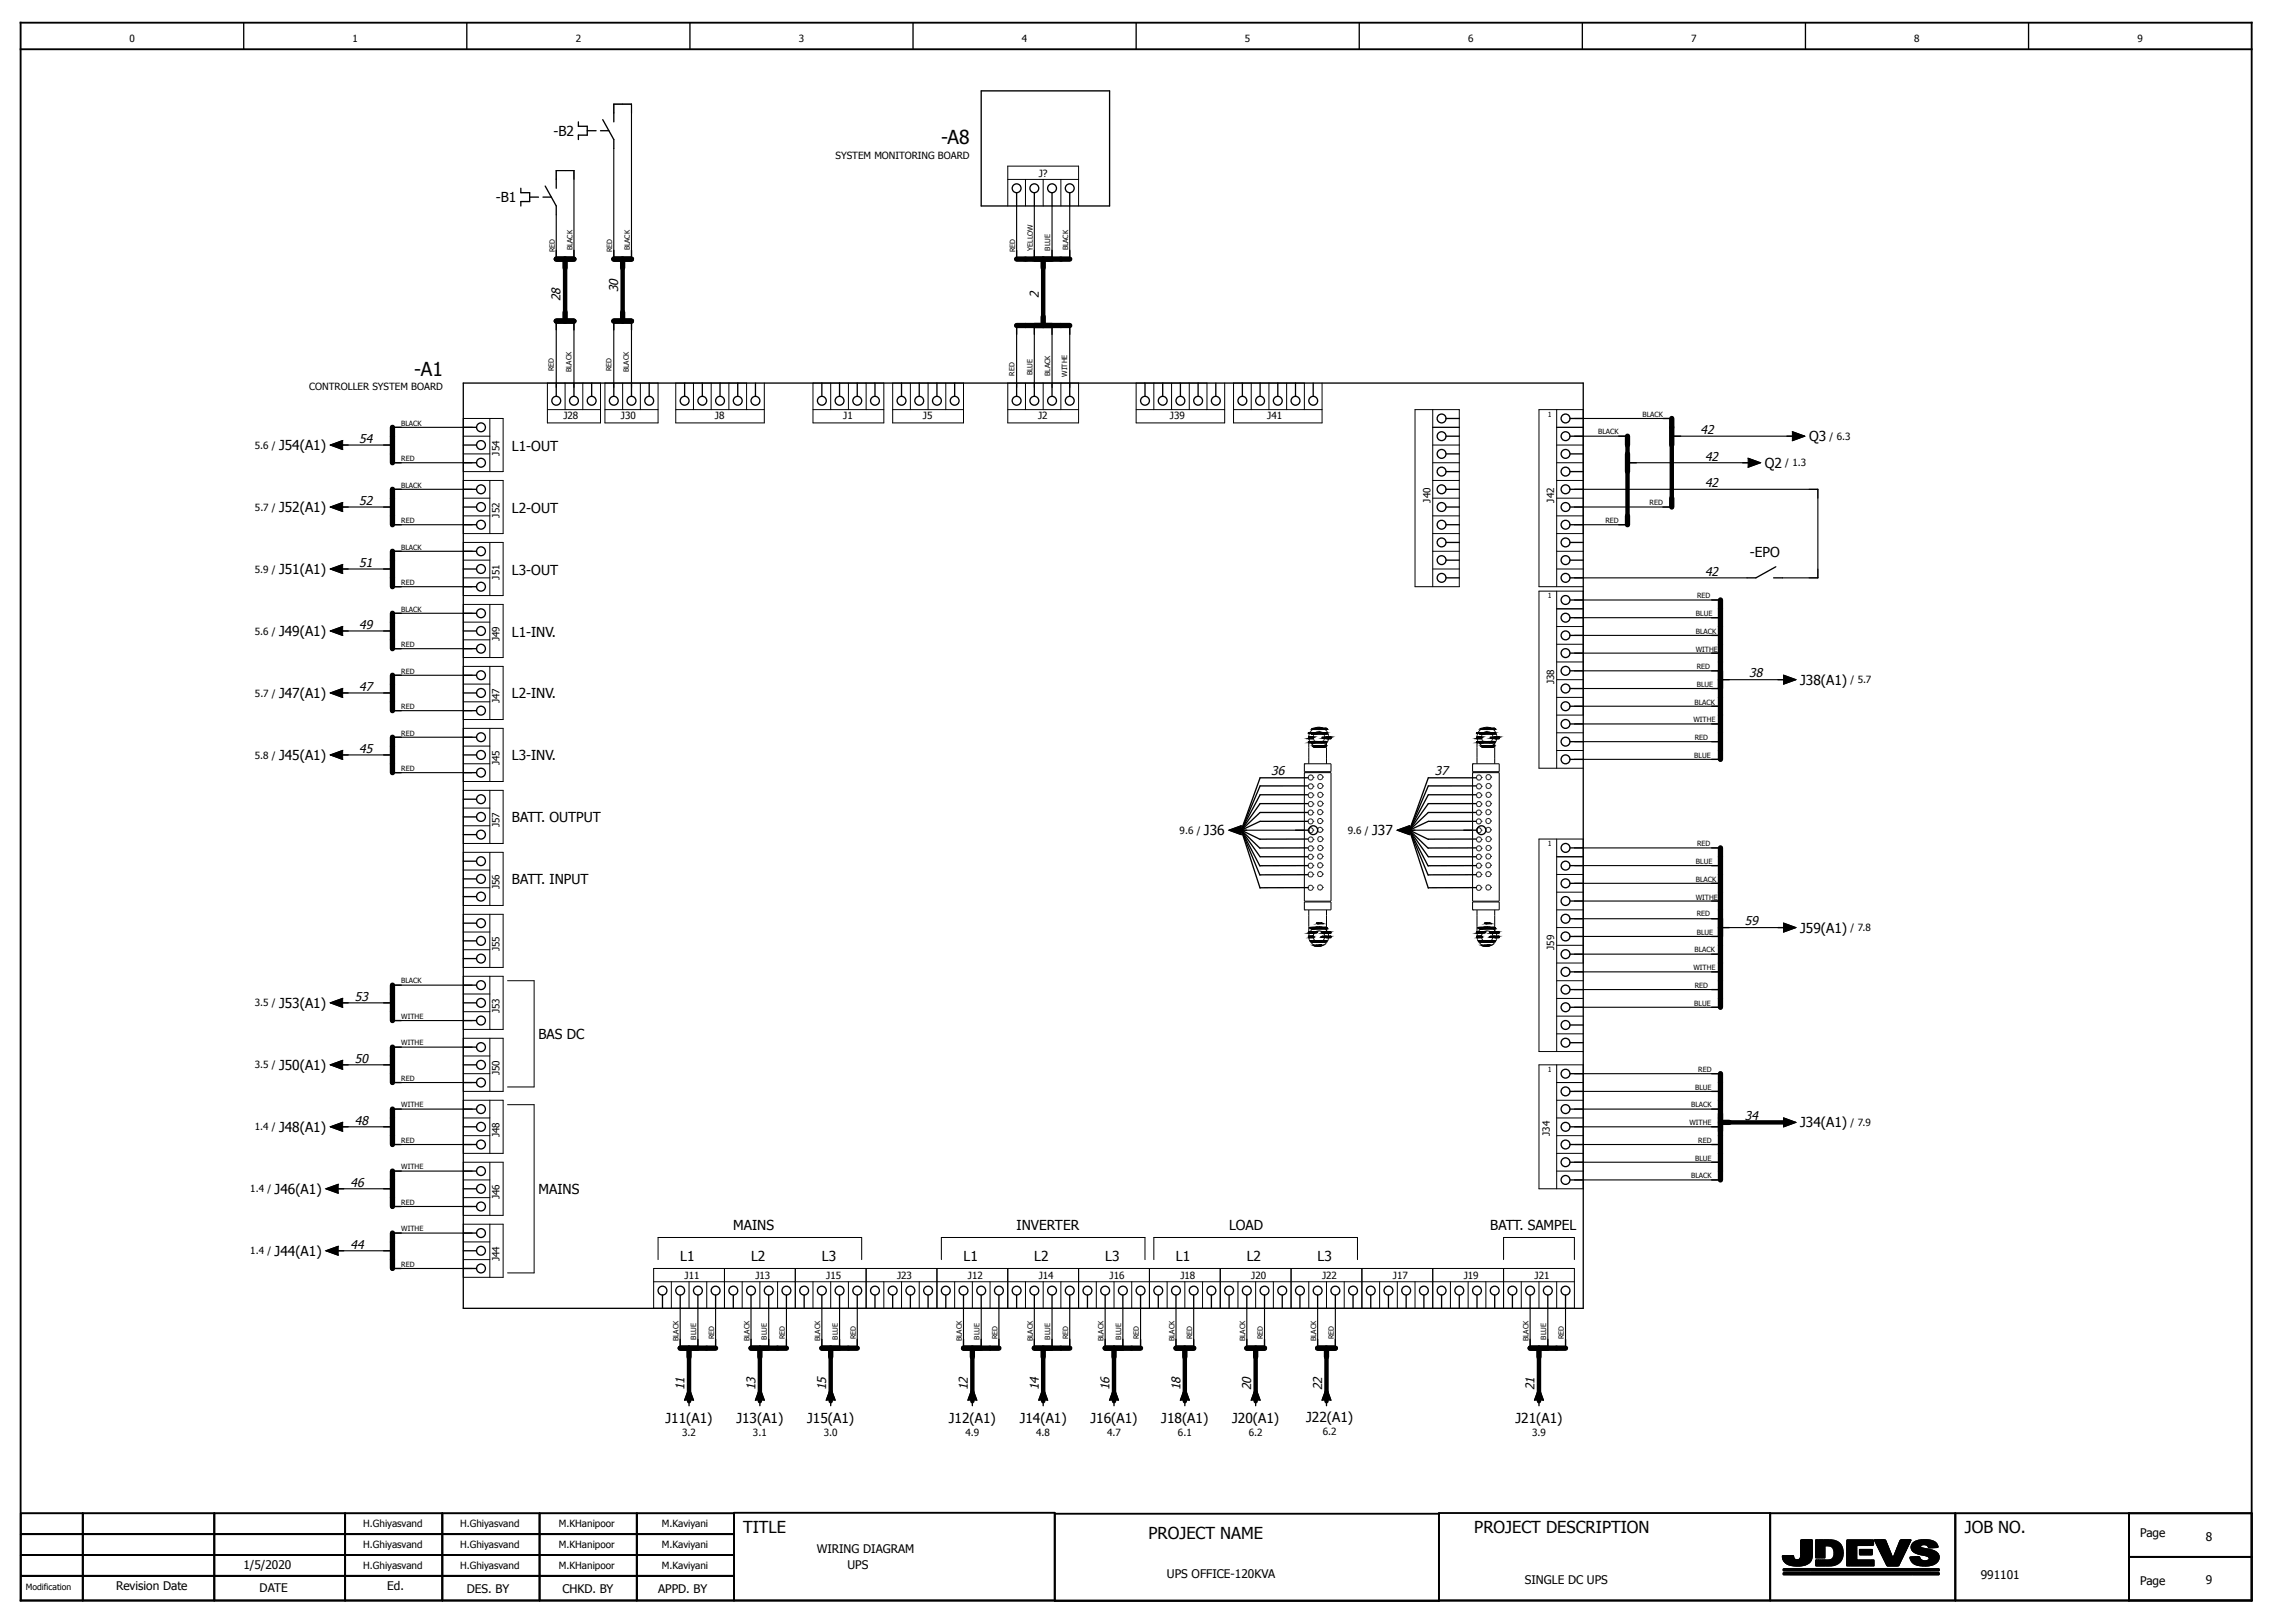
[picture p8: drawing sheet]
<svg xmlns="http://www.w3.org/2000/svg" width="428mm" height="306mm" viewBox="0 0 428 306" stroke-linecap="round" stroke-linejoin="round" font-family="sans-serif">
<defs><g id="words">
<g font-size="3.6">
<text x="177.2" y="27.2">-A8</text>
<text x="78" y="70.8">-A1</text>
</g>
<g font-size="3.1">
<text x="139.9" y="288.6">TITLE</text>
<text x="216.2" y="289.7">PROJECT NAME</text>
<text x="277.5" y="288.6">PROJECT DESCRIPTION</text>
<text x="369.9" y="288.6">JOB NO.</text>
</g>
<g font-size="2.6">
<text x="104.2" y="25.5">-B2</text>
<text x="93.3" y="38">-B1</text>
<text x="340.5" y="83">Q3</text>
<text x="52.5" y="84.7">J54(A1)</text>
<text x="96.4" y="84.8">L1-OUT</text>
<text x="332.2" y="88">Q2</text>
<text x="52.5" y="96.4">J52(A1)</text>
<text x="96.4" y="96.5">L2-OUT</text>
<text x="329.4" y="104.8">-EPO</text>
<text x="52.5" y="108">J51(A1)</text>
<text x="96.4" y="108.1">L3-OUT</text>
<text x="52.5" y="119.7">J49(A1)</text>
<text x="96.4" y="119.8">L1-INV.</text>
<text x="52.5" y="131.4">J47(A1)</text>
<text x="96.4" y="131.5">L2-INV.</text>
<text x="338.9" y="128.9">J38(A1)</text>
<text x="52.5" y="143">J45(A1)</text>
<text x="96.4" y="143.1">L3-INV.</text>
<text x="96.4" y="154.8">BATT. OUTPUT</text>
<text x="226.6" y="157.2">J36</text>
<text x="258.3" y="157.2">J37</text>
<text x="96.4" y="166.5">BATT. INPUT</text>
<text x="338.9" y="175.5">J59(A1)</text>
<text x="52.5" y="189.7">J53(A1)</text>
<text x="101.4" y="195.6">BAS DC</text>
<text x="52.5" y="201.4">J50(A1)</text>
<text x="52.5" y="213">J48(A1)</text>
<text x="338.9" y="212.2">J34(A1)</text>
<text x="51.7" y="224.7">J46(A1)</text>
<text x="101.4" y="224.8">MAINS</text>
<text x="138" y="231.5">MAINS</text>
<text x="191.4" y="231.5">INVERTER</text>
<text x="231.4" y="231.5">LOAD</text>
<text x="280.5" y="231.5">BATT. SAMPEL</text>
<text x="51.7" y="236.4">J44(A1)</text>
<text x="128" y="237.3">L1</text>
<text x="141.4" y="237.3">L2</text>
<text x="154.7" y="237.3">L3</text>
<text x="181.4" y="237.3">L1</text>
<text x="194.7" y="237.3">L2</text>
<text x="208" y="237.3">L3</text>
<text x="221.4" y="237.3">L1</text>
<text x="234.7" y="237.3">L2</text>
<text x="248" y="237.3">L3</text>
<text x="125.3" y="267.9">J11(A1)</text>
<text x="138.6" y="267.9">J13(A1)</text>
<text x="152" y="267.9">J15(A1)</text>
<text x="178.6" y="267.9">J12(A1)</text>
<text x="192" y="267.9">J14(A1)</text>
<text x="205.3" y="267.9">J16(A1)</text>
<text x="218.6" y="267.9">J18(A1)</text>
<text x="232" y="267.9">J20(A1)</text>
<text x="245.9" y="267.7">J22(A1)</text>
<text x="285.3" y="267.9">J21(A1)</text>
</g>
<g font-size="2.3">
<text x="105.5" y="56.7" transform="rotate(-90 105.5 56.7)">28</text>
<text x="116.4" y="55" transform="rotate(-90 116.4 55)">30</text>
<text x="195.5" y="56.1" transform="rotate(-90 195.5 56.1)">2</text>
<text x="67.6" y="83.3">54</text>
<text x="320.1" y="81.7">42</text>
<text x="321" y="86.7">42</text>
<text x="67.6" y="95">52</text>
<text x="321" y="91.7">42</text>
<text x="67.6" y="106.7">51</text>
<text x="321" y="108.3">42</text>
<text x="67.6" y="118.3">49</text>
<text x="67.6" y="130">47</text>
<text x="329.3" y="127.5">38</text>
<text x="67.6" y="141.7">45</text>
<text x="239.3" y="145.8">36</text>
<text x="270.1" y="145.8">37</text>
<text x="328.5" y="174.2">59</text>
<text x="66.8" y="188.3">53</text>
<text x="66.8" y="200">50</text>
<text x="66.8" y="211.7">48</text>
<text x="328.5" y="210.8">34</text>
<text x="66" y="223.3">46</text>
<text x="66" y="235">44</text>
<text x="128.9" y="261.7" transform="rotate(-90 128.9 261.7)">11</text>
<text x="142.2" y="261.7" transform="rotate(-90 142.2 261.7)">13</text>
<text x="155.5" y="261.7" transform="rotate(-90 155.5 261.7)">15</text>
<text x="182.2" y="261.7" transform="rotate(-90 182.2 261.7)">12</text>
<text x="195.5" y="261.7" transform="rotate(-90 195.5 261.7)">14</text>
<text x="208.9" y="261.7" transform="rotate(-90 208.9 261.7)">16</text>
<text x="222.2" y="261.7" transform="rotate(-90 222.2 261.7)">18</text>
<text x="235.5" y="261.7" transform="rotate(-90 235.5 261.7)">20</text>
<text x="248.9" y="261.7" transform="rotate(-90 248.9 261.7)">22</text>
<text x="288.9" y="261.7" transform="rotate(-90 288.9 261.7)">21</text>
</g>
<g font-size="2.2">
<text x="153.7" y="292.3">WIRING DIAGRAM</text>
<text x="402.9" y="289.3">Page</text>
<text x="415.3" y="290.1">8</text>
<text x="21.9" y="299.3">Revision Date</text>
<text x="45.8" y="295.3">1/5/2020</text>
<text x="48.9" y="299.7">DATE</text>
<text x="72.9" y="299.3">Ed.</text>
<text x="87.9" y="299.8">DES. BY</text>
<text x="105.9" y="299.8">CHKD. BY</text>
<text x="123.9" y="299.8">APPD. BY</text>
<text x="159.5" y="295.3">UPS</text>
<text x="219.7" y="297.1">UPS OFFICE-120KVA</text>
<text x="287.1" y="298.1">SINGLE DC UPS</text>
<text x="372.9" y="297.3">991101</text>
<text x="402.9" y="298.3">Page</text>
<text x="415.3" y="298.1">9</text>
</g>
<g font-size="1.9">
<text x="24.4" y="7.8">0</text>
<text x="66.4" y="7.8">1</text>
<text x="108.4" y="7.8">2</text>
<text x="150.4" y="7.8">3</text>
<text x="192.4" y="7.8">4</text>
<text x="234.4" y="7.8">5</text>
<text x="276.4" y="7.8">6</text>
<text x="318.4" y="7.8">7</text>
<text x="360.4" y="7.8">8</text>
<text x="402.4" y="7.8">9</text>
<text x="157.3" y="29.9">SYSTEM MONITORING BOARD</text>
<text x="195.5" y="33.3">J?</text>
<text x="58.2" y="73.5">CONTROLLER SYSTEM BOARD</text>
<text x="106.1" y="78.9">J28</text>
<text x="116.9" y="78.9">J30</text>
<text x="134.6" y="78.9">J8</text>
<text x="158.8" y="78.9">J1</text>
<text x="173.8" y="78.9">J5</text>
<text x="195.4" y="78.9">J2</text>
<text x="220.2" y="78.9">J39</text>
<text x="238.6" y="78.9">J41</text>
<text x="344.4" y="82.8">/ 6.3</text>
<text x="47.9" y="84.4">5.6 /</text>
<text x="94" y="85.8" transform="rotate(-90 94 85.8)">J54</text>
<text x="336.1" y="87.8">/ 1.3</text>
<text x="269.3" y="94.6" transform="rotate(-90 269.3 94.6)">J40</text>
<text x="292.6" y="94.6" transform="rotate(-90 292.6 94.6)">J42</text>
<text x="48" y="96.1">5.7 /</text>
<text x="94" y="97.4" transform="rotate(-90 94 97.4)">J52</text>
<text x="47.9" y="107.8">5.9 /</text>
<text x="94" y="109.1" transform="rotate(-90 94 109.1)">J51</text>
<text x="47.9" y="119.4">5.6 /</text>
<text x="94" y="120.8" transform="rotate(-90 94 120.8)">J49</text>
<text x="48" y="131.1">5.7 /</text>
<text x="292.6" y="128.8" transform="rotate(-90 292.6 128.8)">J38</text>
<text x="348.4" y="128.6">/ 5.7</text>
<text x="94" y="132.4" transform="rotate(-90 94 132.4)">J47</text>
<text x="47.9" y="142.8">5.8 /</text>
<text x="94" y="144.1" transform="rotate(-90 94 144.1)">J45</text>
<text x="94" y="155.8" transform="rotate(-90 94 155.8)">J57</text>
<text x="222.1" y="156.9">9.6 /</text>
<text x="253.7" y="156.9">9.6 /</text>
<text x="94" y="167.4" transform="rotate(-90 94 167.4)">J56</text>
<text x="94" y="179.1" transform="rotate(-90 94 179.1)">J55</text>
<text x="292.6" y="178.8" transform="rotate(-90 292.6 178.8)">J59</text>
<text x="348.4" y="175.3">/ 7.8</text>
<text x="47.9" y="189.4">3.5 /</text>
<text x="94" y="190.8" transform="rotate(-90 94 190.8)">J53</text>
<text x="47.9" y="201.1">3.5 /</text>
<text x="94" y="202.4" transform="rotate(-90 94 202.4)">J50</text>
<text x="47.9" y="212.8">1.4 /</text>
<text x="94" y="214.1" transform="rotate(-90 94 214.1)">J48</text>
<text x="291.8" y="213.8" transform="rotate(-90 291.8 213.8)">J34</text>
<text x="348.4" y="211.9">/ 7.9</text>
<text x="47.1" y="224.4">1.4 /</text>
<text x="94" y="225.8" transform="rotate(-90 94 225.8)">J46</text>
<text x="47.1" y="236.1">1.4 /</text>
<text x="94" y="237.4" transform="rotate(-90 94 237.4)">J44</text>
<text x="128.9" y="240.8">J11</text>
<text x="142.2" y="240.8">J13</text>
<text x="155.5" y="240.8">J15</text>
<text x="168.9" y="240.8">J23</text>
<text x="182.2" y="240.8">J12</text>
<text x="195.5" y="240.8">J14</text>
<text x="208.9" y="240.8">J16</text>
<text x="222.2" y="240.8">J18</text>
<text x="235.5" y="240.8">J20</text>
<text x="248.9" y="240.8">J22</text>
<text x="262.2" y="240.8">J17</text>
<text x="275.5" y="240.8">J19</text>
<text x="288.9" y="240.8">J21</text>
<text x="128.4" y="270.4">3.2</text>
<text x="141.7" y="270.4">3.1</text>
<text x="155.1" y="270.4">3.0</text>
<text x="181.8" y="270.4">4.9</text>
<text x="195.1" y="270.4">4.8</text>
<text x="208.4" y="270.4">4.7</text>
<text x="221.7" y="270.4">6.1</text>
<text x="235.1" y="270.4">6.2</text>
<text x="249" y="270.1">6.2</text>
<text x="288.4" y="270.4">3.9</text>
<text x="68.4" y="287.4">H.Ghiyasvand</text>
<text x="86.6" y="287.5">H.Ghiyasvand</text>
<text x="105.2" y="287.5">M.KHanipoor</text>
<text x="124.6" y="287.5">M.Kaviyani</text>
<text x="68.4" y="291.4">H.Ghiyasvand</text>
<text x="86.6" y="291.4">H.Ghiyasvand</text>
<text x="105.2" y="291.4">M.KHanipoor</text>
<text x="124.6" y="291.4">M.Kaviyani</text>
<text x="68.4" y="295.3">H.Ghiyasvand</text>
<text x="86.6" y="295.3">H.Ghiyasvand</text>
<text x="105.2" y="295.4">M.KHanipoor</text>
<text x="124.6" y="295.3">M.Kaviyani</text>
</g>
<text font-size="1.6" x="4.9" y="299.3">Modification</text>
<g font-size="1.3">
<text x="104.4" y="47.5" transform="rotate(-90 104.4 47.5)">RED</text>
<text x="107.8" y="47.1" transform="rotate(-90 107.8 47.1)">BLACK</text>
<text x="115.3" y="47.5" transform="rotate(-90 115.3 47.5)">RED</text>
<text x="118.6" y="47.1" transform="rotate(-90 118.6 47.1)">BLACK</text>
<text x="191.1" y="47.5" transform="rotate(-90 191.1 47.5)">RED</text>
<text x="194.4" y="47.3" transform="rotate(-90 194.4 47.3)">YELLOW</text>
<text x="197.7" y="47.2" transform="rotate(-90 197.7 47.2)">BLUE</text>
<text x="201.1" y="47.1" transform="rotate(-90 201.1 47.1)">BLACK</text>
<text x="104.3" y="69.9" transform="rotate(-90 104.3 69.9)">RED</text>
<text x="107.6" y="70.1" transform="rotate(-90 107.6 70.1)">BLACK</text>
<text x="115.1" y="69.9" transform="rotate(-90 115.1 69.9)">RED</text>
<text x="118.4" y="70.1" transform="rotate(-90 118.4 70.1)">BLACK</text>
<text x="191" y="70.8" transform="rotate(-90 191 70.8)">RED</text>
<text x="194.3" y="70.6" transform="rotate(-90 194.3 70.6)">BLUE</text>
<text x="197.7" y="70.8" transform="rotate(-90 197.7 70.8)">BLACK</text>
<text x="200.9" y="70.9" transform="rotate(-90 200.9 70.9)">WITHE</text>
<text x="75.5" y="80.1">BLACK</text>
<text x="291.4" y="78.4">1</text>
<text x="300.9" y="81.8">BLACK</text>
<text x="309.2" y="78.4">BLACK</text>
<text x="75.5" y="86.8">RED</text>
<text x="75.5" y="91.8">BLACK</text>
<text x="310.5" y="95.1">RED</text>
<text x="75.5" y="98.4">RED</text>
<text x="302.2" y="98.4">RED</text>
<text x="75.5" y="103.4">BLACK</text>
<text x="75.5" y="110.1">RED</text>
<text x="291.4" y="112.6">1</text>
<text x="319.5" y="112.6">RED</text>
<text x="75.5" y="115.1">BLACK</text>
<text x="319.3" y="119.3">BLACK</text>
<text x="319.3" y="116">BLUE</text>
<text x="75.5" y="121.8">RED</text>
<text x="319.2" y="122.7">WITHE</text>
<text x="319.4" y="125.8">RED</text>
<text x="75.5" y="126.8">RED</text>
<text x="319.4" y="129.3">BLUE</text>
<text x="75.5" y="133.4">RED</text>
<text x="318.8" y="136">WITHE</text>
<text x="319" y="132.6">BLACK</text>
<text x="75.5" y="138.4">RED</text>
<text x="319" y="142.7">BLUE</text>
<text x="319" y="139.4">RED</text>
<text x="75.5" y="145.1">RED</text>
<text x="291.4" y="159.3">1</text>
<text x="319.5" y="159.2">RED</text>
<text x="319.3" y="165.9">BLACK</text>
<text x="319.3" y="162.6">BLUE</text>
<text x="319.2" y="169.3">WITHE</text>
<text x="319.4" y="172.5">RED</text>
<text x="319" y="179.3">BLACK</text>
<text x="319.4" y="176">BLUE</text>
<text x="75.5" y="185.1">BLACK</text>
<text x="318.8" y="182.6">WITHE</text>
<text x="75.5" y="191.8">WITHE</text>
<text x="319" y="189.3">BLUE</text>
<text x="319" y="186">RED</text>
<text x="75.5" y="196.8">WITHE</text>
<text x="75.5" y="203.4">RED</text>
<text x="291.4" y="201.8">1</text>
<text x="319.7" y="201.8">RED</text>
<text x="75.5" y="208.4">WITHE</text>
<text x="318.4" y="208.4">BLACK</text>
<text x="319.1" y="205.1">BLUE</text>
<text x="75.5" y="215.1">RED</text>
<text x="318" y="211.8">WITHE</text>
<text x="319.7" y="215.1">RED</text>
<text x="75.5" y="220.1">WITHE</text>
<text x="318.4" y="221.8">BLACK</text>
<text x="319.1" y="218.4">BLUE</text>
<text x="75.5" y="226.8">RED</text>
<text x="75.5" y="231.8">WITHE</text>
<text x="75.5" y="238.4">RED</text>
<text x="127.8" y="252.5" transform="rotate(-90 127.8 252.5)">BLACK</text>
<text x="131.1" y="252.2" transform="rotate(-90 131.1 252.2)">BLUE</text>
<text x="134.4" y="252.1" transform="rotate(-90 134.4 252.1)">RED</text>
<text x="141.1" y="252.5" transform="rotate(-90 141.1 252.5)">BLACK</text>
<text x="144.4" y="252.2" transform="rotate(-90 144.4 252.2)">BLUE</text>
<text x="147.8" y="252.1" transform="rotate(-90 147.8 252.1)">RED</text>
<text x="154.4" y="252.5" transform="rotate(-90 154.4 252.5)">BLACK</text>
<text x="157.7" y="252.2" transform="rotate(-90 157.7 252.2)">BLUE</text>
<text x="161.1" y="252.1" transform="rotate(-90 161.1 252.1)">RED</text>
<text x="181.1" y="252.5" transform="rotate(-90 181.1 252.5)">BLACK</text>
<text x="184.4" y="252.2" transform="rotate(-90 184.4 252.2)">BLUE</text>
<text x="187.8" y="252.1" transform="rotate(-90 187.8 252.1)">RED</text>
<text x="194.4" y="252.5" transform="rotate(-90 194.4 252.5)">BLACK</text>
<text x="197.7" y="252.2" transform="rotate(-90 197.7 252.2)">BLUE</text>
<text x="201.1" y="252.1" transform="rotate(-90 201.1 252.1)">RED</text>
<text x="207.8" y="252.5" transform="rotate(-90 207.8 252.5)">BLACK</text>
<text x="211.1" y="252.2" transform="rotate(-90 211.1 252.2)">BLUE</text>
<text x="214.4" y="252.1" transform="rotate(-90 214.4 252.1)">RED</text>
<text x="221.1" y="252.5" transform="rotate(-90 221.1 252.5)">BLACK</text>
<text x="224.4" y="252.1" transform="rotate(-90 224.4 252.1)">RED</text>
<text x="234.4" y="252.5" transform="rotate(-90 234.4 252.5)">BLACK</text>
<text x="237.8" y="252.1" transform="rotate(-90 237.8 252.1)">RED</text>
<text x="247.8" y="252.5" transform="rotate(-90 247.8 252.5)">BLACK</text>
<text x="251.1" y="252.1" transform="rotate(-90 251.1 252.1)">RED</text>
<text x="287.8" y="252.5" transform="rotate(-90 287.8 252.5)">BLACK</text>
<text x="291.1" y="252.2" transform="rotate(-90 291.1 252.2)">BLUE</text>
<text x="294.4" y="252.1" transform="rotate(-90 294.4 252.1)">RED</text>
</g>
</g></defs>
<g fill="none" stroke="#000" stroke-width=".25">
<path d="M45.9 4.3v5M87.9 4.3v5M129.9 4.3v5M171.9 4.3v5M184.7 17.1h24.2v21.7h-24.2zM213.9 4.3v5M255.9 4.3v5M297.9 4.3v5M339.9 4.3v5M381.9 4.3v5M98 35.4v.9h1.7v1.6h-1.7v.9M99.7 37.1h1.7"/>
<path d="M102.2 37.1h1.6M102.6 35l2.1 3.8v1.6M104.7 33.8v1.6M108.9 22.9v.9h1.6v1.6h-1.6v.9M110.5 24.6h1.7M113 24.6h1.6M113.5 22.5l2.1 3.8v1.6M115.5 21.3v1.6M191.4 36.3v2.5M194.7 36.3v2.5M198 36.3v2.5M201.4 36.3v2.5"/>
<path d="M104.7 47.1v1.7M108 47.1v1.7M115.5 47.1v1.7M118.9 47.1v1.7M191.4 47.1v1.7M194.7 47.1v1.7M198 47.1v1.7M201.4 47.1v1.7M87.2 72.1h210.8v174.2h-210.8zM104.7 60.4v1.7M104.7 72.1v2.5M108 60.4v1.7"/>
<path d="M108 72.1v2.5M111.4 72.1v2.5M115.5 60.4v1.7M115.5 72.1v2.5M118.9 60.4v1.7M118.9 72.1v2.5M122.2 72.1v2.5M128.9 72.1v2.5M132.2 72.1v2.5M135.5 72.1v2.5M138.9 72.1v2.5M142.2 72.1v2.5"/>
<path d="M154.7 72.1v2.5M158 72.1v2.5M161.4 72.1v2.5M164.7 72.1v2.5M169.7 72.1v2.5M173 72.1v2.5M176.4 72.1v2.5M179.7 72.1v2.5M191.4 61.3v1.6M191.4 72.1v2.5M194.7 61.3v1.6M194.7 72.1v2.5"/>
<path d="M198 61.3v1.6M198 72.1v2.5M201.4 61.3v1.6M201.4 72.1v2.5M215.5 72.1v2.5M218.9 72.1v2.5M222.2 72.1v2.5M225.5 72.1v2.5M228.9 72.1v2.5M233.9 72.1v2.5M237.2 72.1v2.5M240.5 72.1v2.5"/>
<path d="M243.9 72.1v2.5M247.2 72.1v2.5M272.2 78.8h2.5M295.5 78.8h2.5M313 78.8h1.7M64.5 83.8h1M64.5 95.4h1M64.5 82.9l-2.3 .9 2.3 .8M64.5 94.6l-2.3 .8 2.3 .9M72.2 83.8h1.7M72.2 95.4h1.7M73.9 87.1h1.6"/>
<path d="M73.9 80.4h1.6M73.9 98.8h1.6M73.9 92.1h1.6M87.2 87.1h2.5M87.2 83.8h2.5M87.2 80.4h2.5M87.2 98.8h2.5M87.2 95.4h2.5M87.2 92.1h2.5M272.2 98.8h2.5M272.2 95.4h2.5M272.2 92.1h2.5"/>
<path d="M272.2 82.1h2.5M272.2 85.4h2.5M272.2 88.8h2.5M295.5 98.8h2.5M295.5 95.4h2.5M295.5 92.1h2.5M295.5 82.1h2.5M295.5 85.4h2.5M295.5 88.8h2.5M304.7 98.8h1.7M304.7 82.1h1.7M306.4 87.1h1.6"/>
<path d="M313 95.4h1.7M314.7 82.1h1.7M328 87.1h1.1M329.1 86.3l2.3 .8-2.3 .8M336.4 82.1h1M337.4 81.3l2.3 .8-2.3 .8M64.5 118.8h1M64.5 107.1h1M64.5 117.9l-2.3 .9 2.3 .8M64.5 106.3l-2.3 .8 2.3 .8M72.2 118.8h1.7M72.2 107.1h1.7"/>
<path d="M73.9 115.4h1.6M73.9 110.4h1.6M73.9 103.8h1.6M87.2 118.8h2.5M87.2 115.4h2.5M87.2 110.4h2.5M87.2 107.1h2.5M87.2 103.8h2.5M272.2 102.1h2.5M272.2 105.4h2.5M272.2 108.8h2.5M295.5 112.9h2.5"/>
<path d="M295.5 119.6h2.5M295.5 116.3h2.5M295.5 102.1h2.5M295.5 105.4h2.5M295.5 108.8h2.5M322.2 112.9h1.7M322.2 119.6h1.7M322.2 116.3h1.7M333.9 108.8h1.6M334.3 106.7l-3.8 2.1h-1.6M64.5 130.4h1M64.5 129.6l-2.3 .8 2.3 .9"/>
<path d="M72.2 130.4h1.7M73.9 122.1h1.6M73.9 133.8h1.6M73.9 127.1h1.6M73.9 138.8h1.6M87.2 122.1h2.5M87.2 133.8h2.5M87.2 130.4h2.5M87.2 127.1h2.5M87.2 138.8h2.5M246.3 139.6h3.4M246.3 137.9h3.4"/>
<path d="M246.3 137.9v.1M246.3 137.9h.9M246.3 139l.1-.2v.2M246.3 139.6l.1 .1M246.3 139.6l.1 .2M246.4 138.8h.8M246.4 138.8h.8zM246.4 139.7h.9M246.4 138.8v.3M246.4 138.8l.1 .2 .7-.2M246.4 139.6h.8M246.5 137.9v.1"/>
<path d="M246.7 139.6l.2 .2M246.7 137.9v.1l1.3-.1M246.7 139.6v.1M246.9 137.9l-.1 .1 1.2-.1M246.9 139.6h1.1M247 137.9v.2M247 139.6l.1 .1M247.1 137.9l-.2 .3M247.2 138.8l.1 .2h-1M247.2 138.8v.3h-.8M247.2 138.8l.1 .2h-.9M247.2 139.6l.2 .2h-1"/>
<path d="M247.2 137.9v.1M247.2 137.9l-.9 .1M247.2 137.9l-.1 .1M247.2 138.8v.2M247.2 138.8l-.9 .2M247.2 138.8l-.8 .3M247.2 138.8l-.8 .2M247.2 139.6l.1 .1M247.2 139.6l-.8 .1M247.2 139.6l-.8 .2M247.5 137.1l-.2 .2M247.7 137.1l-.3 .1 1.5-.1"/>
<path d="M248 137.9l-1.5 .1M248 137.9l-1.7 .1M248 137.9l-.1 .2h-.9M248 139.6l.2 .1h-1.1M248 137.9l-.2 .1M248 137.9l-1 .2M248 139.6l-.9 .1M248 139.6l.3 .1M248 139.6l-1.3 .1M248.2 137.9l.2 .1M248.3 137.1l-.3 .1 .9-.1M248.4 137.9l1.4 .1"/>
<path d="M248.6 137.9h1.1M248.6 139.6l-.5 .1 1.6-.1M248.7 139.6l-.2 .1M248.7 137.9l.2 .2M248.8 139.7v-.1l-.2 .2M248.8 137.9h.9M248.9 139.6l-.1 .1 .9-.1M248.9 137.1l.3 .1h-1.4h.6M248.9 137.1l.3 .1h-2.3M248.9 137.1l.2 .1M248.9 137.1l-2 .1M249.7 138.8h.8"/>
<path d="M249.7 138.8l.1 .3M249.7 138.8v.2l.8-.2M249.7 137.1h-2.5l-.3 .1M249.7 137.1l.2 .2h-2.6M249.7 137.9l.2 .3h-3M249.7 137.9l-1.3 .1M249.7 137.9l.1 .2h-.9M249.7 139.6l-.9 .1M249.7 139.6l-.1 .2h-1M249.7 139.6v.1h-1.2M249.7 139.6l-3 .1M249.7 139.6l-.2 .2h-2.6"/>
<path d="M249.7 137.1l-2.4 .2M249.7 137.9l-2.8 .3M249.7 137.9l-.8 .2M249.7 137.9v.1M249.7 138.8l.1 .2M249.7 138.8l-.8 .2M249.7 139.6l-1.1 .2M249.7 139.6l-1.2 .1M249.7 139.6l-1.4 .1M249.7 139.6l-2.8 .2M249.8 139h.7M249.8 138.8v.2"/>
<path d="M250.5 138.8h-1.6v.2M250.5 138.8v.2h-1.6M250.5 138.8v.3h-.7M250.5 138.8l-.7 .3M250.5 138.8l-.7 .2M250.5 138.8h-.8M278 139.6h3.4M278 137.9h3.4M278 137.9v.1M278 137.9h.9M278 139l.1-.2v.2M278 139.6v.1"/>
<path d="M278 139.6v.2M278 138.8h.9M278 138.8h.9zM278 138.8v.3M278 138.8l.1 .2 .8-.2M278 139.7h1M278.1 139.6h.8M278.2 137.9v.1M278.4 139.6l.1 .2M278.4 137.9v.1l1.3-.1M278.4 139.6v.1M278.6 137.9l-.1 .1 1.2-.1"/>
<path d="M278.6 139.6h1.1M278.7 137.9l-.1 .2M278.7 139.6l.1 .1M278.7 137.9l-.2 .3M278.9 137.9l-.1 .1M278.9 137.9l-.9 .1M278.9 138.8l-.1 .2M278.9 138.8v.2h-.9M278.9 138.8l-.9 .2M278.9 138.8l-.1 .3h-.8M278.9 138.8l-.9 .3M278.9 138.8v.2h-.8"/>
<path d="M278.9 138.8l-.8 .2M278.9 139.6l.2 .2h-1.1M278.9 139.6v.1M278.9 139.6l-.9 .1M278.9 139.6l-.9 .2M279.2 137.1l-.2 .2M279.4 137.1l-.3 .1 1.4-.1M279.7 137.9l-1.5 .1M279.7 137.9l-.2 .1M279.7 137.9l-1.7 .1M279.7 137.9l-.2 .2h-.9M279.7 137.9l-1.1 .2"/>
<path d="M279.7 139.6l.2 .1h-1.1M279.7 139.6l-.9 .1M279.7 139.6l.2 .1M279.7 139.6l-1.3 .1M279.8 137.9l.3 .1M279.9 137.1l-.2 .1 .8-.1M280 137.9l.3 .1M280.2 137.9h1.2M280.2 139.6l-.4 .1 1.6-.1M280.3 138h1.1M280.4 139.6l-.2 .1M280.4 137.9l.2 .2"/>
<path d="M280.5 139.7v-.1l-.2 .2M280.5 137.9h.9M280.5 139.6v.1l.9-.1M280.5 137.1l.3 .1h-1.4h.6M280.5 137.1l.3 .1h-2.2M280.5 137.1l.3 .1M280.5 137.1l-1.9 .1M281.4 138.8h.8M281.4 138.8l.1 .3M281.4 138.8l-.1 .2 .9-.2M281.4 137.1h-2.6l-.2 .1M281.4 137.1l.2 .2h-2.6"/>
<path d="M281.4 137.1l-2.4 .2M281.4 137.9l.2 .3h-3.1M281.4 137.9l-2.9 .3M281.4 137.9l-1.3 .1M281.4 137.9l.1 .2h-.9M281.4 137.9l-1.1 .1M281.4 137.9l-.8 .2M281.4 137.9v.1M281.4 139.6l-.9 .1M281.4 138.8v.2M281.4 138.8l-.8 .2M281.4 139.6l-.1 .2h-1"/>
<path d="M281.4 139.6l-1.1 .2M281.4 139.6l-.1 .1h-1.1M281.4 139.6l-1.2 .1M281.4 139.6l-3 .1M281.4 139.6l-1.4 .1M281.4 139.6l-.2 .2h-2.7M281.4 139.6l-2.9 .2M281.4 139h.8M281.5 138.8l-.1 .2M282.2 138.8h-1.7l.1 .2M282.2 138.8v.2h-1.6M282.2 138.8v.3h-.7"/>
<path d="M282.2 138.8l-.7 .3M282.2 138.8l-.8 .2M282.2 138.8h-.8M295.5 139.6h2.5M295.5 136.3h2.5M295.5 132.9h2.5M295.5 129.6h2.5M295.5 126.3h2.5M295.5 122.9h2.5M322.2 139.6h1.7M322.2 136.3h1.7M322.2 132.9h1.7"/>
<path d="M322.2 129.6h1.7M322.2 126.3h1.7M322.2 122.9h1.7M323.9 127.9h1.6M334.7 127.9h1.1M335.8 127.1l2.2 .8-2.2 .9M64.5 142.1h1M64.5 141.3l-2.3 .8 2.3 .8M72.2 142.1h1.7M73.9 145.4h1.6M87.2 145.4h2.5M87.2 142.1h2.5"/>
<path d="M87.2 157.1h2.5M87.2 153.8h2.5M87.2 150.4h2.5M233.7 156.3l3.5 5h9M233.7 156.3l3.5 10.9M233.7 156.3l3.5 8.4M233.7 156.3l3.5 6.7M233.7 156.3l3.5 3.4M233.7 156.3l3.5 1.7M233.7 156.3h1M233.7 155.4l-2.3 .9 2.3 .8M243.9 156.3h2.5"/>
<path d="M246.2 159.6h-9M246.2 157.9l-9 .1M246.2 154.6h-9l-3.5 1.7M246.2 152.9h-9l-3.5 3.4M246.2 151.3h-9l-3.5 5M246.2 149.6h-9l-3.5 6.7M246.2 147.9h-9l-3.5 8.4M246.2 146.4h-9l-3.5 9.9M247.2 140.4l.2 .1M247.5 140.4l.3 .2 1.9-.2M247.7 140.4l.3 .1M248.3 140.4h.6"/>
<path d="M248.9 140.4l-1.5 .1M248.9 140.4l-.9 .1M249.7 140.4l-.2 .2h-2.2M249.7 140.4h-2.6l.2 .2M249.7 140.4l-2.4 .2M265.3 156.3l3.6 5h9M265.3 156.3l3.6 10.9M265.3 156.3l3.6 8.4M265.3 156.3l3.6 6.7M265.3 156.3l3.6 3.4M265.3 156.3l3.6 1.7M265.3 156.3h1.1"/>
<path d="M265.3 155.4l-2.3 .9 2.3 .8M275.5 156.3h2.5M277.9 159.6h-9M277.9 157.9l-9 .1M277.9 154.6h-9l-3.6 1.7M277.9 152.9h-9l-3.6 3.4M277.9 151.3h-9l-3.6 5M277.9 149.6h-9l-3.6 6.7M277.9 147.9h-9l-3.6 8.4M277.9 146.4h-9l-3.6 9.9M278.8 140.4l.3 .1M279.2 140.4l.2 .2 2-.2"/>
<path d="M279.4 140.4l.3 .1M279.9 140.4h.6M280.5 140.4l-1.4 .1M280.5 140.4l-.8 .1M281.4 140.4l-.3 .2h-2.1M281.4 140.4l-2.4 .2M281.4 140.4h-2.7l.3 .2M295.5 142.9h2.5M295.5 159.6h2.5M322.2 142.9h1.7M322.2 159.6h1.7M87.2 173.8h2.5"/>
<path d="M87.2 177.1h2.5M87.2 168.8h2.5M87.2 165.4h2.5M87.2 162.1h2.5M246.2 162.9l-9 .1M246.2 164.7h-9M246.3 167.1h-9.1M246.3 176.3h.9M246.3 175.4h1.7M246.3 175.4h.9M246.3 175.4v.1M246.3 176.3l.1 .1"/>
<path d="M246.4 175.5l.8-.1zM246.4 175.4v.3M246.4 176.3v.2M246.4 175.4l-.1 .2M246.7 177.1l.2 .2M246.7 174.6h1.3M246.9 177.3h2.6M246.9 174.6l-.1 .1M246.9 177.1l.1 .1M247 175.4v.2l1-.2M247 177.1l.1 .1M247.1 174.6l-.2 .2"/>
<path d="M247.1 177.1l.2 .2M247.2 174.6l-.3 .2M247.2 175.4l-.9 .1M247.2 175.4v.3h-.8M247.2 176.3l.1 .2h-.9M247.2 176.3l.1 .1h-.9M247.2 176.3l.2 .1h-1M247.2 176.3v.1M247.2 176.3l-.8 .1M247.2 175.4l-.1 .1M247.2 175.4v.2M247.2 175.4l-.9 .2"/>
<path d="M247.2 175.4l-.8 .3M247.2 176.3l-.8 .2M247.2 176.3l.1 .1M247.5 174.6l-.2 .2 2.4-.2M247.5 177.1l.3 .1 1.9-.1M247.7 174.6l-.3 .1M247.7 177.9h1.2M247.8 173.8h1.1M248 174.6l-1.5 .1M248 174.6l-.1 .1h-1.1M248 175.4l-.1 .2h-1.6M248 174.6l-1.2 .1"/>
<path d="M248 177.1l.2 .1M248 177.1l-.9 .1M248 177.1l.3 .1M248 177.1l-1 .1M248.2 174.6l.2 .1M248.3 173.8l-.3 .1M248.4 174.6h1.3M248.6 174.6l.1 .1M248.6 177.1l-.3 .1M248.7 175.4h1.8M248.7 177.1l-.2 .1 1.2-.1M248.7 175.4l.2 .2"/>
<path d="M248.8 176.4h1.7M248.8 176.3h1.7M248.8 175.4l.1 .1M248.8 176.3v.1M248.8 176.3l-.2 .1M248.9 175.5h.9M248.9 175.4v.2M248.9 176.3l-.1 .1 .9-.1M248.9 173.8l.3 .1h-1.2M248.9 174.6l.3 .1h-1.8M248.9 177.9l-1.5 .1M248.9 177.9h-1.7l.2 .1"/>
<path d="M248.9 173.8l-.9 .1M248.9 174.6l-1.5 .1M248.9 174.6l.2 .2M248.9 174.6l-2 .2M249.7 175.4l.1 .1M249.7 176.3v.1l.8-.1M249.7 174.6l-3.2 .1M249.7 174.6l.2 .2h-3M249.7 174.6l-1.3 .1M249.7 174.6l.1 .1h-1.1M249.7 175.4l.1 .2h-.9M249.7 177.1l-3 .1"/>
<path d="M249.7 177.1v.1h-2.6M249.7 177.1l-2.7 .1M249.7 177.1l-.2 .2h-2.2M249.7 175.4v.1M249.7 176.3v.1M249.7 174.6l-2.8 .2M249.7 174.6l-1 .1M249.7 175.4l-.8 .2M249.7 175.4l-.8 .1M249.7 175.4l.1 .2M249.7 176.3l-.9 .1M249.7 176.3l-.1 .1"/>
<path d="M249.7 176.3l-1.1 .1M249.7 177.1l-2.8 .2M249.7 177.1l-2.4 .2M249.7 177.1l-.2 .1M249.8 175.5h.7M249.8 175.4v.3M249.8 176.3l-.1 .1 .8-.1M249.8 176.3v.2M250.5 175.4v.3h-.7M250.5 176.3v.2h-.7M250.5 176.3v.1h-1.9M250.5 175.4l-.7 .1"/>
<path d="M250.5 175.4l-.7 .3M250.5 176.3l-.7 .2M277.9 162.9l-9 .1M277.9 164.7h-9M277.9 167.1h-9M278 176.3h.9M278 175.4h.9M278 175.4h1.7M278 175.4v.1M278 176.3v.1M278 175.5l.9-.1zM278 175.4v.3"/>
<path d="M278.1 176.3v.2M278.1 175.4l-.1 .2M278.4 177.1l.1 .2M278.4 174.6h1.3M278.5 177.3h2.7M278.6 174.6l-.1 .1M278.6 177.1v.1M278.7 175.4l-.1 .2 1.1-.2M278.7 177.1l.1 .1M278.7 174.6l-.2 .2M278.7 177.1l.3 .2M278.8 174.6l-.2 .2"/>
<path d="M278.9 176.3v.1M278.9 176.3l-.9 .1M278.9 175.4l-.9 .1M278.9 175.4l-.1 .1M278.9 175.4l-.1 .2M278.9 175.4l-.9 .2M278.9 175.4l-.1 .3h-.8M278.9 175.4l-.9 .3M278.9 176.3v.2h-.8M278.9 176.3l-.8 .2M278.9 176.3v.1h-.9M278.9 176.3l.2 .1h-1.1"/>
<path d="M278.9 176.3l.1 .1M278.9 176.3l-.8 .1M279.2 174.6l-.2 .2 2.4-.2M279.2 177.1l.2 .1 2-.1M279.4 174.6l-.3 .1M279.4 177.9h1.1M279.4 173.8h1.1M279.7 174.6l-1.5 .1M279.7 174.6l-.2 .1h-1M279.7 174.6l-1.2 .1M279.7 175.4l-.2 .2h-1.5M279.7 177.1l.2 .1"/>
<path d="M279.7 177.1l-.9 .1M279.7 177.1l-1.1 .1M279.8 174.6l.3 .1M279.9 173.8l-.2 .1M280 174.6h1.4M280.2 174.6l.2 .1M280.2 177.1l-.2 .1M280.4 175.4h1.8M280.4 177.1l-.2 .1 1.2-.1M280.4 175.4l.2 .2M280.5 176.4h1.7M280.5 176.3h1.7"/>
<path d="M280.5 175.4v.1M280.5 176.3v.1M280.5 176.3l-.2 .1M280.5 175.5h.9M280.5 175.4l.1 .2M280.5 176.3v.1l.9-.1M280.5 173.8l.3 .1h-1.1M280.5 173.8l-.8 .1M280.5 174.6l.3 .1h-1.7M280.5 174.6l-1.4 .1M280.5 174.6l.3 .2M280.5 174.6l-1.9 .2"/>
<path d="M280.5 177.9l-1.4 .1M280.5 177.9h-1.7l.3 .1M281.4 175.4v.1M281.4 176.3l-.1 .1 .9-.1M281.4 174.6l-3.2 .1M281.4 176.3v.1M281.4 177.1l-3 .1M281.4 174.6l.2 .2h-3M281.4 174.6l.2 .2h-3.1M281.4 174.6l-2.9 .2M281.4 174.6l-1.3 .1M281.4 174.6v.1h-1"/>
<path d="M281.4 174.6l-1 .1M281.4 175.4l.1 .2h-.9M281.4 175.4l-.8 .2M281.4 175.4l-.9 .1M281.4 175.4v.2M281.4 176.3l-.1 .1M281.4 176.3l-.9 .1M281.4 176.3l-1.1 .1M281.4 177.1l-.1 .1h-2.5M281.4 177.1l-2.8 .1M281.4 177.1l-2.9 .2M281.4 177.1l-.3 .2h-2.1"/>
<path d="M281.4 177.1l-2.4 .2M281.4 177.1l-.3 .1M281.4 175.5h.8M281.4 175.4l.1 .3M281.4 176.3v.1l.8-.1M281.5 176.3l-.1 .2M282.2 175.4v.3h-.7M282.2 176.3v.2h-.8M282.2 175.4l-.8 .1M282.2 175.4l-.7 .3M282.2 176.3l-.8 .2M282.2 176.3v.1h-1.9"/>
<path d="M295.5 179.6h2.5M295.5 176.3h2.5M295.5 172.9h2.5M295.5 169.6h2.5M295.5 166.3h2.5M295.5 162.9h2.5M322.2 179.6h1.7M322.2 176.3h1.7M322.2 172.9h1.7M322.2 169.6h1.7M322.2 166.3h1.7M322.2 162.9h1.7"/>
<path d="M323.9 174.6h1.6M334.7 174.6h1.1M335.8 173.8l2.2 .8-2.2 .8M64.5 188.8h1M64.5 187.9l-2.3 .9 2.3 .8M64.5 199.6l-2.3 .8 2.3 .9M72.2 188.8h1.7M73.9 192.1h1.6M73.9 185.4h1.6M73.9 197.1h1.6M87.2 192.1h2.5M87.2 188.8h2.5"/>
<path d="M87.2 185.4h2.5M87.2 197.1h2.5M87.2 180.4h2.5M295.5 189.6h2.5M295.5 186.3h2.5M295.5 182.9h2.5M295.5 192.9h2.5M295.5 196.3h2.5M322.2 189.6h1.7M322.2 186.3h1.7M322.2 182.9h1.7M64.5 200.4h1"/>
<path d="M64.5 212.1h1M64.5 211.3l-2.3 .8 2.3 .8M72.2 200.4h1.7M72.2 212.1h1.7M73.9 203.8h1.6M73.9 208.8h1.6M73.9 215.4h1.6M87.2 203.8h2.5M87.2 200.4h2.5M87.2 208.8h2.5M87.2 212.1h2.5M87.2 215.4h2.5"/>
<path d="M295.5 202.1h2.5M295.5 208.8h2.5M295.5 205.4h2.5M295.5 212.1h2.5M295.5 215.4h2.5M295.5 218.8h2.5M322.2 202.1h1.7M322.2 208.8h1.7M322.2 205.4h1.7M322.2 212.1h1.7M322.2 215.4h1.7M322.2 218.8h1.7"/>
<path d="M334.7 211.3h1.1M335.8 210.4l2.2 .9-2.2 .8M63.7 223.8h1M63.7 235.4h1M63.7 222.9l-2.3 .9 2.3 .8M63.7 234.6l-2.3 .8 2.3 .9M72.2 223.8h1.7M72.2 235.4h1.7M73.9 238.8h1.6M73.9 232.1h1.6M73.9 220.4h1.6M73.9 227.1h1.6"/>
<path d="M87.2 223.8h2.5M87.2 238.8h2.5M87.2 235.4h2.5M87.2 232.1h2.5M87.2 220.4h2.5M87.2 227.1h2.5M295.5 222.1h2.5M322.2 222.1h1.7M124.7 243.8v2.5M128 243.8v2.5M128 252.1v1.7M131.4 243.8v2.5"/>
<path d="M131.4 252.1v1.7M134.7 243.8v2.5M134.7 252.1v1.7M138 243.8v2.5M141.4 243.8v2.5M141.4 252.1v1.7M144.7 243.8v2.5M144.7 252.1v1.7M148 243.8v2.5M148 252.1v1.7M151.4 243.8v2.5M154.7 243.8v2.5"/>
<path d="M154.7 252.1v1.7M158 243.8v2.5M158 252.1v1.7M161.4 243.8v2.5M161.4 252.1v1.7M164.7 243.8v2.5M168 243.8v2.5M171.4 243.8v2.5M174.7 243.8v2.5M178 243.8v2.5M181.4 243.8v2.5M181.4 252.1v1.7"/>
<path d="M184.7 243.8v2.5M184.7 252.1v1.7M188 243.8v2.5M188 252.1v1.7M191.4 243.8v2.5M194.7 243.8v2.5M194.7 252.1v1.7M198 243.8v2.5M198 252.1v1.7M201.4 243.8v2.5M201.4 252.1v1.7M204.7 243.8v2.5"/>
<path d="M208 243.8v2.5M208 252.1v1.7M211.4 243.8v2.5M211.4 252.1v1.7M214.7 243.8v2.5M214.7 252.1v1.7M218 243.8v2.5M221.4 243.8v2.5M221.4 252.1v1.7M224.7 243.8v2.5M224.7 252.1v1.7M228 243.8v2.5"/>
<path d="M231.4 243.8v2.5M234.7 243.8v2.5M234.7 252.1v1.7M238 243.8v2.5M238 252.1v1.7M241.4 243.8v2.5M244.7 243.8v2.5M248 243.8v2.5M248 252.1v1.7M251.4 243.8v2.5M251.4 252.1v1.7M254.7 243.8v2.5"/>
<path d="M258 243.8v2.5M261.4 243.8v2.5M264.7 243.8v2.5M268 243.8v2.5M271.4 243.8v2.5M274.7 243.8v2.5M278 243.8v2.5M281.4 243.8v2.5M284.7 243.8v2.5M288 243.8v2.5M288 252.1v1.7M291.4 243.8v2.5"/>
<path d="M291.4 252.1v1.7M294.7 243.8v2.5M294.7 252.1v1.7M128.9 263.6l.8-2.3 .8 2.3M129.7 263.6v1M142.2 263.6l.8-2.3 .9 2.3M143 263.6v1M155.5 263.6l.9-2.3 .8 2.3M156.4 263.6v1M182.2 263.6l.8-2.3 .9 2.3M183 263.6v1M195.5 263.6l.9-2.3 .8 2.3"/>
<path d="M196.4 263.6v1M208.9 263.6l.8-2.3 .8 2.3M209.7 263.6v1M222.2 263.6l.8-2.3 .9 2.3M223 263.6v1M235.5 263.6l.9-2.3 .8 2.3M236.4 263.6v1M248.9 263.6l.8-2.3 .8 2.3M249.7 263.6v1M288.9 263.6l.8-2.3 .8 2.3M289.7 263.6v1M335.6 292.9h2a.72 .72 0 0 0 .9 .7 .72 .72 0 0 0 .5-1v-2.7h2.1l.1 .2a7.8 7.8 0 0 1-.3 3.7 2.31 2.31 0 0 1-1.4 .9l-1.4 .1a2.53 2.53 0 0 1-2.5-1.4z"/>
<path d="M335.7 296.1l28.4-.1 .9 .1v.3h-29.3zM335.7 295.6l.4 .1M336.1 295.3h-.4M337.6 292.9h.1M341.8 289.9h3l1 .2a2.35 2.35 0 0 1 1.1 3 2.36 2.36 0 0 1-2.5 1.7l-2.6-.1v-1l1.3-.1a2.29 2.29 0 0 0 1.9-.3l.2-.4a1.43 1.43 0 0 0-.9-1.9h-.8v2.2h-1.7zM347.7 289.9h5v.9l-.1 .1-3.1 .1v2.6h3.3v1.2l-5.1-.1zM350.1 291.7h2.4v.9l-2.4 .1zM356.3 293.4h.1M359.7 289.9h-1.8l-.2 .1-1.3 3.4M359.7 289.9h.1M359.8 289.9l-2.4 4.8h-2.1l-2.4-4.8h2l1.4 3.5M361.7 291.4h.1"/>
<path d="M361.8 291.4l1.2 .2a2.39 2.39 0 0 1 2 1.3v.2M363.6 295.3h1.4M363.7 290l-1.1-.1-1.5 .1a1.45 1.45 0 0 0-1.2 1.7 3.5 3.5 0 0 0 2.6 1.1 .57 .57 0 0 1 .7 .6 1.14 1.14 0 0 1-1.9-.4l-1.7 .1 .1 .6 .4 .4a3.2 3.2 0 0 0 2.6 .7l.3-.1a2.2 2.2 0 0 0 2-1.3v-.2M363.7 290h.1M363.7 290l.4 .2a1.38 1.38 0 0 1 .7 1l-1.7 .1a.87 .87 0 0 0-.7-.6 .87 .87 0 0 0-.9 .4l.2 .3M365 293.1v.1M365 296.4h.1M365 295.3h-29.3v.4M365 295.3v.4M365 295.6l-1.4 .1M365 295.7h-29.3"/>
<circle cx="191.4" cy="35.4" r=".83"/>
<circle cx="194.7" cy="35.4" r=".83"/>
<circle cx="198" cy="35.4" r=".83"/>
<circle cx="201.4" cy="35.4" r=".83"/>
<circle cx="104.7" cy="75.4" r=".83"/>
<circle cx="108" cy="75.4" r=".83"/>
<circle cx="111.4" cy="75.4" r=".83"/>
<circle cx="115.5" cy="75.4" r=".83"/>
<circle cx="118.9" cy="75.4" r=".83"/>
<circle cx="122.2" cy="75.4" r=".83"/>
<circle cx="128.9" cy="75.4" r=".83"/>
<circle cx="132.2" cy="75.4" r=".83"/>
<circle cx="135.5" cy="75.4" r=".83"/>
<circle cx="138.9" cy="75.4" r=".83"/>
<circle cx="142.2" cy="75.4" r=".83"/>
<circle cx="154.7" cy="75.4" r=".83"/>
<circle cx="158" cy="75.4" r=".83"/>
<circle cx="161.4" cy="75.4" r=".83"/>
<circle cx="164.7" cy="75.4" r=".83"/>
<circle cx="169.7" cy="75.4" r=".83"/>
<circle cx="173" cy="75.4" r=".83"/>
<circle cx="176.4" cy="75.4" r=".83"/>
<circle cx="179.7" cy="75.4" r=".83"/>
<circle cx="191.4" cy="75.4" r=".83"/>
<circle cx="194.7" cy="75.4" r=".83"/>
<circle cx="198" cy="75.4" r=".83"/>
<circle cx="201.4" cy="75.4" r=".83"/>
<circle cx="215.5" cy="75.4" r=".83"/>
<circle cx="218.9" cy="75.4" r=".83"/>
<circle cx="222.2" cy="75.4" r=".83"/>
<circle cx="225.5" cy="75.4" r=".83"/>
<circle cx="228.9" cy="75.4" r=".83"/>
<circle cx="233.9" cy="75.4" r=".83"/>
<circle cx="237.2" cy="75.4" r=".83"/>
<circle cx="240.5" cy="75.4" r=".83"/>
<circle cx="243.9" cy="75.4" r=".83"/>
<circle cx="247.2" cy="75.4" r=".83"/>
<circle cx="271.4" cy="78.8" r=".83"/>
<circle cx="294.7" cy="78.8" r=".83"/>
<circle cx="90.5" cy="98.8" r=".83"/>
<circle cx="90.5" cy="80.4" r=".83"/>
<circle cx="90.5" cy="83.8" r=".83"/>
<circle cx="90.5" cy="95.4" r=".83"/>
<circle cx="90.5" cy="87.1" r=".83"/>
<circle cx="90.5" cy="92.1" r=".83"/>
<circle cx="271.4" cy="98.8" r=".83"/>
<circle cx="271.4" cy="88.8" r=".83"/>
<circle cx="271.4" cy="85.4" r=".83"/>
<circle cx="271.4" cy="95.4" r=".83"/>
<circle cx="271.4" cy="82.1" r=".83"/>
<circle cx="271.4" cy="92.1" r=".83"/>
<circle cx="294.7" cy="98.8" r=".83"/>
<circle cx="294.7" cy="88.8" r=".83"/>
<circle cx="294.7" cy="85.4" r=".83"/>
<circle cx="294.7" cy="95.4" r=".83"/>
<circle cx="294.7" cy="92.1" r=".83"/>
<circle cx="294.7" cy="82.1" r=".83"/>
<circle cx="90.5" cy="107.1" r=".83"/>
<circle cx="90.5" cy="118.8" r=".83"/>
<circle cx="90.5" cy="110.4" r=".83"/>
<circle cx="90.5" cy="103.8" r=".83"/>
<circle cx="90.5" cy="115.4" r=".83"/>
<circle cx="271.4" cy="102.1" r=".83"/>
<circle cx="271.4" cy="105.4" r=".83"/>
<circle cx="271.4" cy="108.8" r=".83"/>
<circle cx="294.7" cy="102.1" r=".83"/>
<circle cx="294.7" cy="116.3" r=".83"/>
<circle cx="294.7" cy="112.9" r=".83"/>
<circle cx="294.7" cy="119.6" r=".83"/>
<circle cx="294.7" cy="105.4" r=".83"/>
<circle cx="294.7" cy="108.8" r=".83"/>
<circle cx="90.5" cy="138.8" r=".83"/>
<circle cx="90.5" cy="122.1" r=".83"/>
<circle cx="90.5" cy="130.4" r=".83"/>
<circle cx="90.5" cy="133.8" r=".83"/>
<circle cx="90.5" cy="127.1" r=".83"/>
<circle cx="294.7" cy="136.3" r=".83"/>
<circle cx="294.7" cy="122.9" r=".83"/>
<circle cx="294.7" cy="139.6" r=".83"/>
<circle cx="294.7" cy="126.3" r=".83"/>
<circle cx="294.7" cy="129.6" r=".83"/>
<circle cx="294.7" cy="132.9" r=".83"/>
<circle cx="90.5" cy="145.4" r=".83"/>
<circle cx="90.5" cy="150.4" r=".83"/>
<circle cx="90.5" cy="142.1" r=".83"/>
<circle cx="90.5" cy="153.8" r=".83"/>
<circle cx="90.5" cy="157.1" r=".83"/>
<circle cx="247.2" cy="156.3" r=".83"/>
<circle cx="278.9" cy="156.3" r=".83"/>
<circle cx="294.7" cy="159.6" r=".83"/>
<circle cx="294.7" cy="142.9" r=".83"/>
<circle cx="90.5" cy="165.4" r=".83"/>
<circle cx="90.5" cy="162.1" r=".83"/>
<circle cx="90.5" cy="173.8" r=".83"/>
<circle cx="90.5" cy="168.8" r=".83"/>
<circle cx="90.5" cy="177.1" r=".83"/>
<circle cx="294.7" cy="166.3" r=".83"/>
<circle cx="294.7" cy="176.3" r=".83"/>
<circle cx="294.7" cy="172.9" r=".83"/>
<circle cx="294.7" cy="169.6" r=".83"/>
<circle cx="294.7" cy="179.6" r=".83"/>
<circle cx="294.7" cy="162.9" r=".83"/>
<circle cx="90.5" cy="188.8" r=".83"/>
<circle cx="90.5" cy="180.4" r=".83"/>
<circle cx="90.5" cy="192.1" r=".83"/>
<circle cx="90.5" cy="185.4" r=".83"/>
<circle cx="90.5" cy="197.1" r=".83"/>
<circle cx="294.7" cy="186.3" r=".83"/>
<circle cx="294.7" cy="189.6" r=".83"/>
<circle cx="294.7" cy="196.3" r=".83"/>
<circle cx="294.7" cy="182.9" r=".83"/>
<circle cx="294.7" cy="192.9" r=".83"/>
<circle cx="90.5" cy="208.8" r=".83"/>
<circle cx="90.5" cy="215.4" r=".83"/>
<circle cx="90.5" cy="200.4" r=".83"/>
<circle cx="90.5" cy="212.1" r=".83"/>
<circle cx="90.5" cy="203.8" r=".83"/>
<circle cx="294.7" cy="202.1" r=".83"/>
<circle cx="294.7" cy="208.8" r=".83"/>
<circle cx="294.7" cy="218.8" r=".83"/>
<circle cx="294.7" cy="215.4" r=".83"/>
<circle cx="294.7" cy="205.4" r=".83"/>
<circle cx="294.7" cy="212.1" r=".83"/>
<circle cx="90.5" cy="238.8" r=".83"/>
<circle cx="90.5" cy="223.8" r=".83"/>
<circle cx="90.5" cy="227.1" r=".83"/>
<circle cx="90.5" cy="220.4" r=".83"/>
<circle cx="90.5" cy="235.4" r=".83"/>
<circle cx="90.5" cy="232.1" r=".83"/>
<circle cx="294.7" cy="222.1" r=".83"/>
<circle cx="124.7" cy="242.9" r=".83"/>
<circle cx="128" cy="242.9" r=".83"/>
<circle cx="131.4" cy="242.9" r=".83"/>
<circle cx="134.7" cy="242.9" r=".83"/>
<circle cx="138" cy="242.9" r=".83"/>
<circle cx="141.4" cy="242.9" r=".83"/>
<circle cx="144.7" cy="242.9" r=".83"/>
<circle cx="148" cy="242.9" r=".83"/>
<circle cx="151.4" cy="242.9" r=".83"/>
<circle cx="154.7" cy="242.9" r=".83"/>
<circle cx="158" cy="242.9" r=".83"/>
<circle cx="161.4" cy="242.9" r=".83"/>
<circle cx="164.7" cy="242.9" r=".83"/>
<circle cx="168" cy="242.9" r=".83"/>
<circle cx="171.4" cy="242.9" r=".83"/>
<circle cx="174.7" cy="242.9" r=".83"/>
<circle cx="178" cy="242.9" r=".83"/>
<circle cx="181.4" cy="242.9" r=".83"/>
<circle cx="184.7" cy="242.9" r=".83"/>
<circle cx="188" cy="242.9" r=".83"/>
<circle cx="191.4" cy="242.9" r=".83"/>
<circle cx="194.7" cy="242.9" r=".83"/>
<circle cx="198" cy="242.9" r=".83"/>
<circle cx="201.4" cy="242.9" r=".83"/>
<circle cx="204.7" cy="242.9" r=".83"/>
<circle cx="208" cy="242.9" r=".83"/>
<circle cx="211.4" cy="242.9" r=".83"/>
<circle cx="214.7" cy="242.9" r=".83"/>
<circle cx="218" cy="242.9" r=".83"/>
<circle cx="221.4" cy="242.9" r=".83"/>
<circle cx="224.7" cy="242.9" r=".83"/>
<circle cx="228" cy="242.9" r=".83"/>
<circle cx="231.4" cy="242.9" r=".83"/>
<circle cx="234.7" cy="242.9" r=".83"/>
<circle cx="238" cy="242.9" r=".83"/>
<circle cx="241.4" cy="242.9" r=".83"/>
<circle cx="244.7" cy="242.9" r=".83"/>
<circle cx="248" cy="242.9" r=".83"/>
<circle cx="251.4" cy="242.9" r=".83"/>
<circle cx="254.7" cy="242.9" r=".83"/>
<circle cx="258" cy="242.9" r=".83"/>
<circle cx="261.4" cy="242.9" r=".83"/>
<circle cx="264.7" cy="242.9" r=".83"/>
<circle cx="268" cy="242.9" r=".83"/>
<circle cx="271.4" cy="242.9" r=".83"/>
<circle cx="274.7" cy="242.9" r=".83"/>
<circle cx="278" cy="242.9" r=".83"/>
<circle cx="281.4" cy="242.9" r=".83"/>
<circle cx="284.7" cy="242.9" r=".83"/>
<circle cx="288" cy="242.9" r=".83"/>
<circle cx="291.4" cy="242.9" r=".83"/>
<circle cx="294.7" cy="242.9" r=".83"/>
</g>
<g fill="none" stroke="#000" stroke-width=".35">
<path d="M3.9 9.3h420M3.9 4.3h420v297h-420zM3.9 296.6h134.3M3.9 292.7h134.3M3.9 288.8h134.3M15.6 284.8v16.5M40.3 284.8v16.5M65 284.8v16.5M83.3 284.8v16.5M101.6 284.8v16.5M119.9 284.8v16.5M138.2 284.8h-134.3v16.5"/>
<path d="M198.6 284.9h72.3M333.2 284.8h90.7M368.1 284.8v16.5M400.8 284.8v16.5M400.8 293.1h23.1M138.2 301.3v-16.5h60.4v16.6h72.3v-16.6h62.3v16.5"/>
</g>
<g fill="none" stroke="#000" stroke-width=".19">
<path d="M189.7 38.8v-7.5h13.3v7.5M189.7 33.8h13.3M193 33.8v5M196.4 33.8v5M199.7 33.8v5M87.2 78.8h7.5v10h-7.5zM92.2 78.8v10M103 72.1h10v7.5h-10zM103 77.1h10M106.4 72.1v5M109.7 72.1v5M113.9 77.1h10"/>
<path d="M113.9 72.1h10v7.5h-10zM117.2 72.1v5M120.5 72.1v5M127.2 77.1h16.7M130.5 72.1v5M133.9 72.1v5M137.2 72.1v5M143.9 72.1v7.5h-16.7v-7.5h13.3v5M153 77.1h13.4M153 72.1h13.4v7.5h-13.4zM156.4 72.1v5M159.7 72.1v5"/>
<path d="M163 72.1v5M168 77.1h13.4M168 72.1h13.4v7.5h-13.4zM171.4 72.1v5M174.7 72.1v5M178 72.1v5M189.7 77.1h13.3M189.7 72.1h13.3v7.5h-13.3zM193 72.1v5M196.4 72.1v5M199.7 72.1v5M213.9 77.1h16.6"/>
<path d="M217.2 72.1v5M220.5 72.1v5M223.9 72.1v5M230.5 72.1v7.5h-16.6v-7.5h13.3v5M232.2 77.1h16.7M235.5 72.1v5M238.9 72.1v5M242.2 72.1v5M248.9 72.1v7.5h-16.7v-7.5h13.3v5M266.4 77.1h8.3v33.3h-8.3zM269.7 77.1v33.3M293 77.1v33.3"/>
<path d="M87.2 85.4h5M87.2 82.1h5M87.2 90.4h7.5v10h-7.5zM87.2 97.1h5M87.2 93.8h5M92.2 90.4v10M269.7 97.1h5M269.7 93.8h5M269.7 90.4h5M269.7 80.4h5M269.7 83.8h5M269.7 87.1h5"/>
<path d="M293 97.1h5M293 93.8h5M293 90.4h5M293 80.4h5M293 83.8h5M293 87.1h5M87.2 102.1h7.5v10h-7.5zM87.2 113.8h7.5v10h-7.5zM87.2 108.8h5M87.2 105.4h5M87.2 117.1h5M92.2 102.1v10"/>
<path d="M92.2 113.8v10M269.7 100.4h5M269.7 103.8h5M269.7 107.1h5M293 100.4h5v-23.3h-8.3v33.3h8.3M293 111.3v33.3M293 103.8h5M293 107.1h5M293 114.6h5M293 117.9h5M87.2 125.4h7.5v10h-7.5zM87.2 137.1h7.5v10h-7.5z"/>
<path d="M87.2 120.4h5M87.2 132.1h5M87.2 128.8h5M92.2 125.4v10M92.2 137.1v10M246.4 138.8h.1M246.4 139.6v4.1M247.2 138.8h.1M249.7 139.6v4.2M278 138.8h.1M278 139.6v4.1M278.9 138.8h.1"/>
<path d="M281.4 139.6v4.2M293 134.6h5v-23.3h-8.3v33.3h8.3M293 121.3h5M293 124.6h5M293 127.9h5M293 131.3h5M293 137.9h5M87.2 148.8h7.5v10h-7.5zM87.2 143.8h5M87.2 140.4h5M87.2 155.4h5M87.2 152.1h5"/>
<path d="M92.2 148.8v10M245.5 143.8h.1M245.5 145.4h.1M245.5 143.8h5.1v1.5h-5.1zM245.5 145.4h5.1v24.2h-5.1zM247.2 156.3h.1M247.2 154.6h.1M247.2 152.9h.1M247.2 159.7h.1M247.2 158h.1M247.2 151.3h.1M247.2 149.7h.1"/>
<path d="M247.2 148h.1M247.2 146.3h.1M249 156.2h.1M249 154.5h.1M249 152.9h.1M249 159.6h.1M249 157.9h.1M249 151.3h.1M249 149.6h.1M249 147.9h.1M249 146.3h.1M277.2 143.8h.1"/>
<path d="M277.2 145.4h.1M277.2 143.8h5v1.5h-5zM277.2 145.4h5v24.2h-5zM278.9 156.3h.1M278.9 154.6h.1M278.9 152.9h.1M278.9 159.7h.1M278.9 158h.1M278.9 151.3h.1M278.9 149.7h.1M278.9 148h.1M278.9 146.3h.1"/>
<path d="M280.7 156.2h.1M280.7 154.5h.1M280.7 152.9h.1M280.7 159.6h.1M280.7 157.9h.1M280.7 151.3h.1M280.7 149.6h.1M280.7 147.9h.1M280.7 146.3h.1M293 157.9v40M293 141.3h5M87.2 160.4h7.5v10h-7.5z"/>
<path d="M87.2 172.1h7.5v10h-7.5zM87.2 167.1h5M87.2 163.8h5M87.2 178.8h5M87.2 175.4h5M92.2 160.4v10M92.2 172.1v10M245.5 171.3h.1M245.5 169.8h5.1v1.5h-5.1zM246.4 176.3h.1M246.4 171.3v4.1M247.2 176.3h.1"/>
<path d="M247.2 167.1h.1M247.2 164.6h.1M247.2 162.9h.1M247.2 161.3h.1M249 167h.1M249 164.5h.1M249 162.9h.1M249 161.2h.1M249.7 171.3v4.1M277.2 171.3h.1M277.2 169.8h5v1.5h-5zM278 176.3h.1"/>
<path d="M278 171.3v4.1M278.9 176.3h.1M278.9 167.1h.1M278.9 164.6h.1M278.9 162.9h.1M278.9 161.3h.1M280.7 167h.1M280.7 164.5h.1M280.7 162.9h.1M280.7 161.2h.1M281.4 171.3v4.1M293 161.3h5"/>
<path d="M293 164.6h5M293 167.9h5M293 171.3h5M293 174.6h5M293 177.9h5M87.2 183.8h7.5v10h-7.5zM87.2 195.4h7.5v10h-7.5zM87.2 190.4h5M87.2 187.1h5M87.2 198.8h5M92.2 183.8v10M92.2 195.4v10"/>
<path d="M95.5 184.6h5v20h-5M293 181.3h5v-23.4h-8.3v40h8.3M293 184.6h5M293 187.9h5M293 191.3h5M293 194.6h5M87.2 207.1h7.5v10h-7.5zM87.2 218.8h7.5v10h-7.5zM87.2 202.1h5M87.2 213.8h5M87.2 210.4h5M92.2 207.1v10"/>
<path d="M92.2 218.8v10M95.5 207.9h5v31.7h-5M289.7 200.4h8.3v23.4h-8.3zM293 217.1h5M293 213.8h5M293 210.4h5M293 207.1h5M293 200.4v23.4M293 203.8h5M87.2 230.4h7.5v10h-7.5zM87.2 225.4h5M87.2 222.1h5"/>
<path d="M87.2 237.1h5M87.2 233.8h5M92.2 230.4v10M123 238.8h173.4v7.5h-173.4zM123.9 237.1v-4.2h38.3v4.2M136.4 238.8v7.5M149.7 238.8v7.5M163 238.8v7.5M176.4 238.8v7.5M177.2 237.1v-4.2h38.3v4.2M189.7 238.8v7.5M203 238.8v7.5"/>
<path d="M216.4 238.8v7.5M217.2 237.1v-4.2h38.3v4.2M229.7 238.8v7.5M243 238.8v7.5M256.4 238.8v7.5M269.7 238.8v7.5M283 237.1v-4.2h13.4v4.2M283 238.8v7.5M293 220.4h5M123 241.3h173.4M126.4 241.3v5M129.7 241.3v5"/>
<path d="M133 241.3v5M139.7 241.3v5M143 241.3v5M146.4 241.3v5M153 241.3v5M156.4 241.3v5M159.7 241.3v5M166.4 241.3v5M169.7 241.3v5M173 241.3v5M179.7 241.3v5M183 241.3v5"/>
<path d="M186.4 241.3v5M193 241.3v5M196.4 241.3v5M199.7 241.3v5M206.4 241.3v5M209.7 241.3v5M213 241.3v5M219.7 241.3v5M223 241.3v5M226.4 241.3v5M233 241.3v5M236.4 241.3v5"/>
<path d="M239.7 241.3v5M246.4 241.3v5M249.7 241.3v5M253 241.3v5M259.7 241.3v5M263 241.3v5M266.4 241.3v5M273 241.3v5M276.4 241.3v5M279.7 241.3v5M286.4 241.3v5M289.7 241.3v5"/>
<path d="M293 241.3v5M3.9 292.7h134.3M3.9 284.8h134.3v16.5h-134.3zM3.9 296.6h134.3M3.9 288.8h134.3M15.6 284.8v16.5M40.3 284.8v16.5M65 284.8v16.5M83.3 284.8v16.5M101.6 284.8v16.5M119.9 284.8v16.5M333.2 284.8h90.7v16.5h-90.7z"/>
<path d="M368.1 284.8v16.5M400.8 284.8v16.5"/>
<circle cx="248.2" cy="138.8" r="1.88"/>
<circle cx="248.3" cy="138.8" r="1.08"/>
<circle cx="279.9" cy="138.8" r="1.88"/>
<circle cx="280" cy="138.8" r="1.08"/>
<circle cx="246.7" cy="156.3" r=".49"/>
<circle cx="246.7" cy="153" r=".49"/>
<circle cx="246.7" cy="154.6" r=".49"/>
<circle cx="246.8" cy="158" r=".49"/>
<circle cx="246.8" cy="159.7" r=".49"/>
<circle cx="246.8" cy="151.4" r=".49"/>
<circle cx="246.8" cy="149.7" r=".49"/>
<circle cx="246.8" cy="146.4" r=".49"/>
<circle cx="246.8" cy="148" r=".49"/>
<circle cx="248.5" cy="156.2" r=".49"/>
<circle cx="248.5" cy="152.9" r=".49"/>
<circle cx="248.5" cy="154.6" r=".49"/>
<circle cx="248.5" cy="159.6" r=".49"/>
<circle cx="248.5" cy="148" r=".49"/>
<circle cx="248.5" cy="158" r=".49"/>
<circle cx="248.5" cy="146.3" r=".49"/>
<circle cx="248.5" cy="151.3" r=".49"/>
<circle cx="248.5" cy="149.6" r=".49"/>
<circle cx="278.4" cy="153" r=".49"/>
<circle cx="278.4" cy="154.6" r=".49"/>
<circle cx="278.4" cy="156.3" r=".49"/>
<circle cx="278.4" cy="146.4" r=".5"/>
<circle cx="278.4" cy="159.7" r=".49"/>
<circle cx="278.4" cy="151.4" r=".49"/>
<circle cx="278.4" cy="149.7" r=".49"/>
<circle cx="278.4" cy="148" r=".49"/>
<circle cx="278.4" cy="158" r=".49"/>
<circle cx="280.2" cy="152.9" r=".5"/>
<circle cx="280.2" cy="156.2" r=".49"/>
<circle cx="280.2" cy="154.6" r=".49"/>
<circle cx="280.2" cy="158" r=".5"/>
<circle cx="280.2" cy="159.6" r=".49"/>
<circle cx="280.2" cy="148" r=".49"/>
<circle cx="280.2" cy="146.3" r=".49"/>
<circle cx="280.2" cy="151.3" r=".49"/>
<circle cx="280.2" cy="149.6" r=".49"/>
<circle cx="246.7" cy="164.6" r=".49"/>
<circle cx="246.7" cy="167.1" r=".49"/>
<circle cx="246.7" cy="161.3" r=".49"/>
<circle cx="246.7" cy="163" r=".49"/>
<circle cx="248.2" cy="176.3" r="1.88"/>
<circle cx="248.3" cy="176.3" r="1.08"/>
<circle cx="248.5" cy="164.6" r=".49"/>
<circle cx="248.5" cy="162.9" r=".49"/>
<circle cx="248.5" cy="167.1" r=".49"/>
<circle cx="248.5" cy="161.2" r=".49"/>
<circle cx="278.4" cy="161.3" r=".49"/>
<circle cx="278.4" cy="167.1" r=".49"/>
<circle cx="278.4" cy="163" r=".49"/>
<circle cx="278.4" cy="164.6" r=".49"/>
<circle cx="279.9" cy="176.3" r="1.88"/>
<circle cx="280" cy="176.3" r="1.08"/>
<circle cx="280.2" cy="167" r=".5"/>
<circle cx="280.2" cy="161.2" r=".49"/>
<circle cx="280.2" cy="164.5" r=".49"/>
<circle cx="280.2" cy="162.9" r=".49"/>
</g>
<g fill="#000" stroke="#000" stroke-width=".19">
<path d="M62.2 83.8l2.3-.9v1.7zM62.2 95.4l2.3-.8v1.7zM329.1 86.3l2.3 .8-2.3 .8zM337.4 81.3l2.3 .8-2.3 .8zM62.2 118.8l2.3-.9v1.7zM62.2 107.1l2.3-.8v1.6zM62.2 130.4l2.3-.8v1.7zM246.3 138l.9-.1zM246.3 137.9h.9l-.9 .1zM246.3 137.9h.9zM246.3 139l.9-.2v.2zM246.4 138.8h.8l-.9 .2z"/>
<path d="M246.4 138.8h.8zM246.4 139.1l.8-.3v.3zM246.4 138.8h.8l-.8 .3zM246.4 139l.8-.2 .1 .2zM246.4 138.8h.8l-.8 .2zM246.5 139l.7-.2 .1 .2zM246.4 138.8h.8l-.7 .2zM246.4 139.7h.9zM246.4 139.6h.8zM246.3 139.6h.9zM246.4 139.8l.8-.2 .2 .2zM246.3 139.6h.9l-.8 .2z"/>
<path d="M247.8 137.2h.6zM246.5 138l1.5-.1zM246.5 137.9h1.5zM246.7 138l1.3-.1zM246.7 137.9h1.3l-1.3 .1zM246.8 138l1.2-.1zM247 138.1l1-.2-.1 .2zM247 137.9h1l-1 .2zM247.1 139.7l.9-.1 .2 .1zM247 139.6h1l-.9 .1zM247 139.7h1.3zM246.9 139.6h1.1z"/>
<path d="M246.7 139.7h1.6zM246.7 139.6h1.3zM248 137.2h1.2zM248 137.2l.9-.1zM247.4 137.2l1.5-.1 .3 .1zM247.4 137.2l.3-.1h1.2zM246.9 137.2l2-.1 .2 .1zM246.9 137.2l.3-.1h1.7zM247.3 137.3l2.4-.2 .2 .2zM247.3 137.3l.2-.2h2.2zM246.9 138.2l2.8-.3 .2 .3zM247.1 137.9h2.6l-2.8 .3z"/>
<path d="M246.6 137.9h3.1zM248.4 138h1.4zM248.2 137.9h1.5zM248.6 138h1.2zM248.4 137.9h1.3zM248.7 138h1.1zM248.6 137.9h1.1zM248.7 137.9h1zM248.9 138.1l.8-.2 .1 .2zM248.7 137.9h1l-.8 .2zM248.9 138h.9zM248.8 137.9h.9z"/>
<path d="M248.9 138l.8-.1zM248.9 139l.8-.2 .1 .2zM248.9 138.8h.8l-.8 .2zM248.8 139.7l.9-.1zM248.9 139.6h.8l-.9 .1zM248.8 139.6h.9l-.9 .1zM248.6 139.8l1.1-.2-.1 .2zM248.8 139.6h.9l-1.1 .2zM248.5 139.7l1.2-.1v.1zM248.5 139.7l.2-.1h1zM248.3 139.7l1.4-.1zM248.1 139.7l1.6-.1z"/>
<path d="M246.6 139.6h3.1zM246.9 139.8l2.8-.2-.2 .2zM246.7 139.6h3l-2.8 .2zM249.8 138.8h.7zM249.7 138.8h.8zM249.8 139.1l.7-.3v.3zM249.8 138.8h.7l-.7 .3zM249.8 139l.7-.2v.2zM249.8 138.8h.7l-.7 .2zM249.7 139l.8-.2v.2zM249.7 138.8h.8l-.8 .2zM278 138l.9-.1z"/>
<path d="M278 137.9h.9l-.9 .1zM278 137.9h.9zM278 139l.9-.2-.1 .2zM278.1 138.8h.8l-.9 .2zM278 138.8h.9zM278 139.1l.9-.3-.1 .3zM278 138.8h.9l-.9 .3zM278.1 139l.8-.2v.2zM278.1 138.8h.8l-.8 .2zM278 138.8h.9l-.8 .2zM278.1 139.7h.9zM278.1 139.6h.8z"/>
<path d="M278 139.7h.9zM278 139.6h.9zM278 139.8l.9-.2 .2 .2zM278 139.6h.9l-.9 .2zM279.4 137.2h.6zM278.2 138l1.5-.1zM278.2 137.9h1.5zM278.4 138l1.3-.1zM278.4 137.9h1.3l-1.3 .1zM278.5 138l1.2-.1zM278.6 138.1l1.1-.2-.2 .2zM278.7 137.9h1l-1.1 .2z"/>
<path d="M278.8 139.7l.9-.1 .2 .1zM278.7 139.6h1l-.9 .1zM278.6 139.7h1.3zM278.6 139.6h1.1zM278.4 139.7h1.5zM278.4 139.6h1.3zM279.7 137.2h1.1zM279.7 137.2l.8-.1zM279.1 137.2l1.4-.1 .3 .1zM279.1 137.2l.3-.1h1.1zM278.6 137.2l1.9-.1 .3 .1zM278.6 137.2l.2-.1h1.7z"/>
<path d="M279 137.3l2.4-.2 .2 .2zM279 137.3l.2-.2h2.2zM278.5 138.2l2.9-.3 .2 .3zM278.7 137.9h2.7l-2.9 .3zM278.3 137.9h3.1zM280.1 138h1.3zM279.8 137.9h1.6zM280.3 138h1.1zM280 137.9h1.4zM280.4 138h1zM280.2 137.9h1.2zM280.4 137.9h1z"/>
<path d="M280.6 138.1l.8-.2 .1 .2zM280.4 137.9h1l-.8 .2zM280.5 138h.9zM280.5 137.9h.9zM280.5 138l.9-.1zM280.6 139l.8-.2v.2zM280.5 138.8h.9l-.8 .2zM280.5 139.7l.9-.1zM280.5 139.6h.9l-.9 .1zM280.3 139.8l1.1-.2-.1 .2zM280.3 139.8l.2-.2h.9zM280.2 139.7l1.2-.1-.1 .1z"/>
<path d="M280.2 139.7l.2-.1h1zM280 139.7l1.4-.1zM279.8 139.7l1.6-.1zM278.3 139.6h3.1zM278.5 139.8l2.9-.2-.2 .2zM278.4 139.6h3l-2.9 .2zM281.4 138.8h.8zM281.5 139.1l.7-.3v.3zM281.4 138.8h.8l-.7 .3zM281.4 139l.8-.2v.2zM281.5 138.8h.7l-.8 .2zM281.3 139l.9-.2v.2z"/>
<path d="M281.4 138.8h.8l-.9 .2zM335.8 127.1l2.2 .8-2.2 .9zM62.2 142.1l2.3-.8v1.6zM231.4 156.3l2.3-.9v1.7zM247.4 140.5l1.5-.1zM247.2 140.4h1.7zM248.3 140.4h.6zM248 140.5l.9-.1zM247.7 140.4h1.2zM247.3 140.6l2.4-.2-.2 .2zM247.1 140.4h2.6l-2.4 .2zM247.8 140.6l1.9-.2-.2 .2z"/>
<path d="M247.5 140.4h2.2l-1.9 .2zM263 156.3l2.3-.9v1.7zM279.1 140.5l1.4-.1zM278.8 140.4h1.7zM279.9 140.4h.6zM279.7 140.5l.8-.1zM279.4 140.4h1.1zM279 140.6l2.4-.2-.3 .2zM278.7 140.4h2.7l-2.4 .2zM279.4 140.6l2-.2-.3 .2zM279.2 140.4h2.2l-2 .2zM246.3 175.5l.9-.1z"/>
<path d="M246.3 175.4h.9l-.9 .1zM246.3 175.4h.9zM246.3 175.6l.9-.2v.2zM246.4 175.4h.8l-.9 .2zM246.4 175.5l.8-.1zM246.4 175.4h.8zM246.4 175.7l.8-.3v.3zM246.4 175.4h.8l-.8 .3zM246.4 176.5l.8-.2 .1 .2zM246.4 176.3h.8l-.8 .2zM246.4 176.4l.8-.1zM246.4 176.3h.8z"/>
<path d="M246.5 176.4l.7-.1 .1 .1zM246.4 176.3h.8l-.7 .1zM246.4 176.4l.8-.1 .1 .1zM246.4 176.3h.8l-.8 .1zM246.4 176.4h.9zM246.3 176.3h.9zM246.4 176.4l.8-.1 .2 .1zM246.3 176.3h.9l-.8 .1zM247.8 173.8h.6zM246.5 174.7l1.5-.1zM246.5 174.6h1.5zM246.7 174.7l1.3-.1z"/>
<path d="M246.7 174.6h1.3zM246.8 174.7l1.2-.1-.1 .1zM246.9 174.6h1.1l-1.2 .1zM247 175.6l1-.2-.1 .2zM247 175.4h1l-1 .2zM247.1 177.2l.9-.1 .2 .1zM247 177.1h1l-.9 .1zM247 177.2h1.3zM246.9 177.1h1.1zM246.7 177.1h1.6zM248 173.9h1.2zM248 173.9l.9-.1z"/>
<path d="M247.4 174.7h1.8zM247.4 174.7l1.5-.1zM246.9 174.8l2-.2 .2 .2zM246.9 174.8l.3-.2h1.7zM247.4 178l1.5-.1zM247.2 177.9h1.7zM248.3 177.9h.6zM248 178l.9-.1zM247.7 177.9h1.2zM247.3 174.8l2.4-.2 .2 .2zM247.3 174.8l.2-.2h2.2zM246.9 174.8l2.8-.2 .2 .2z"/>
<path d="M247.1 174.6h2.6l-2.8 .2zM246.6 174.6h3.1zM248.4 174.7h1.4zM248.2 174.6h1.5zM248.6 174.7h1.2zM248.4 174.6h1.3zM248.7 174.7l1-.1 .1 .1zM248.6 174.6h1.1l-1 .1zM248.7 175.4h1zM248.9 175.6l.8-.2 .1 .2zM248.7 175.4h1l-.8 .2zM248.9 175.5h.9z"/>
<path d="M248.8 175.4h.9zM248.9 175.5l.8-.1zM248.9 175.4h.8l-.8 .2zM248.8 176.4l.9-.1v.1zM248.9 176.3h.8l-.9 .1zM248.8 176.4l.9-.1zM248.8 176.3h.9l-.9 .1zM248.6 176.4l1.1-.1-.1 .1zM248.6 176.4l.2-.1h.9zM248.7 177.1h1zM248.5 177.2l1.2-.1v.1zM248.5 177.2l.2-.1h1z"/>
<path d="M248.3 177.2l1.4-.1zM248.1 177.1h1.6zM246.7 177.2l3-.1zM246.6 177.1h3.1zM246.9 177.3l2.8-.2-.2 .2zM246.7 177.1h3l-2.8 .2zM247.3 177.3l2.4-.2-.2 .2zM247.1 177.1h2.6l-2.4 .2zM247.8 177.2l1.9-.1-.2 .1zM247.5 177.1h2.2l-1.9 .1zM249.8 175.5l.7-.1zM249.7 175.4h.8z"/>
<path d="M249.8 175.7l.7-.3v.3zM249.8 175.4h.7l-.7 .3zM249.8 176.5l.7-.2v.2zM249.8 176.3h.7l-.7 .2zM249.7 176.4l.8-.1zM249.8 176.3h.7l-.8 .1zM249.7 176.4l.8-.1v.1zM249.7 176.3h.8l-.8 .1zM278 175.5l.9-.1zM278 175.4h.9l-.9 .1zM278 175.4h.9zM278 175.6l.9-.2-.1 .2z"/>
<path d="M278.1 175.4h.8l-.9 .2zM278 175.7l.9-.3-.1 .3zM278 175.4h.9l-.9 .3zM278.1 176.5l.8-.2v.2zM278.1 176.3h.8l-.8 .2zM278 176.4l.9-.1zM278 176.3h.9zM278.1 176.4l.8-.1v.1zM278 176.3h.9l-.8 .1zM278.1 176.4l.8-.1 .1 .1zM278.1 176.3h.8l-.8 .1zM278 176.4h.9z"/>
<path d="M278 176.4l.9-.1 .2 .1zM278 176.3h.9l-.9 .1zM279.4 173.8h.6zM278.2 174.7l1.5-.1zM278.2 174.6h1.5zM278.4 174.7l1.3-.1zM278.5 174.7l1.2-.1-.2 .1zM278.6 174.6h1.1l-1.2 .1zM278.6 175.6l1.1-.2-.2 .2zM278.7 175.4h1l-1.1 .2zM278.8 177.2l.9-.1 .2 .1zM278.7 177.1h1l-.9 .1z"/>
<path d="M278.6 177.2h1.3zM278.6 177.1h1.1zM278.4 177.1h1.5zM279.7 173.9h1.1zM279.7 173.9l.8-.1zM279.1 174.7h1.7zM279.1 174.7l1.4-.1zM278.6 174.8l1.9-.2 .3 .2zM278.6 174.8l.2-.2h1.7zM279.1 178l1.4-.1zM278.8 177.9h1.7zM279.9 177.9h.6z"/>
<path d="M279.7 178l.8-.1zM279.4 177.9h1.1zM279 174.8l2.4-.2 .2 .2zM279 174.8l.2-.2h2.2zM278.5 174.8l2.9-.2 .2 .2zM278.7 174.6h2.7l-2.9 .2zM278.3 174.6h3.1zM280.1 174.7h1.3zM279.8 174.6h1.6zM280.3 174.7h1.1zM280 174.6h1.4zM280.4 174.7l1-.1v.1z"/>
<path d="M280.2 174.6h1.2l-1 .1zM280.4 175.4h1zM280.6 175.6l.8-.2 .1 .2zM280.4 175.4h1l-.8 .2zM280.5 175.5h.9zM280.5 175.4h.9zM280.5 175.5l.9-.1zM280.6 175.6l.8-.2v.2zM280.5 175.4h.9l-.8 .2zM280.5 176.4l.9-.1v.1zM280.5 176.3h.9l-.9 .1zM280.5 176.4l.9-.1z"/>
<path d="M280.3 176.4l1.1-.1-.1 .1zM280.3 176.4l.2-.1h.9zM280.4 177.1h1zM280.2 177.2l1.2-.1-.1 .1zM280.2 177.2l.2-.1h1zM280 177.2l1.4-.1zM279.8 177.1h1.6zM278.4 177.2l3-.1zM278.3 177.1h3.1zM278.5 177.3l2.9-.2-.2 .2zM278.4 177.1h3l-2.9 .2zM279 177.3l2.4-.2-.3 .2z"/>
<path d="M278.7 177.1h2.7l-2.4 .2zM279.4 177.2l2-.1-.3 .1zM279.2 177.1h2.2l-2 .1zM281.4 175.5l.8-.1zM281.4 175.4h.8zM281.5 175.7l.7-.3v.3zM281.4 175.4h.8l-.7 .3zM281.4 176.5l.8-.2v.2zM281.5 176.3h.7l-.8 .2zM281.4 176.4l.8-.1zM281.4 176.3h.8l-.8 .1zM281.3 176.4l.9-.1v.1z"/>
<path d="M281.4 176.3h.8l-.9 .1zM335.8 173.8l2.2 .8-2.2 .8zM62.2 188.8l2.3-.9v1.7zM62.2 200.4l2.3-.8v1.7zM62.2 212.1l2.3-.8v1.6zM335.8 210.4l2.2 .9-2.2 .8zM61.4 223.8l2.3-.9v1.7zM61.4 235.4l2.3-.8v1.7zM129.7 261.3l.8 2.3h-1.6zM143 261.3l.9 2.3h-1.7zM156.4 261.3l.8 2.3h-1.7zM183 261.3l.9 2.3h-1.7z"/>
<path d="M196.4 261.3l.8 2.3h-1.7zM209.7 261.3l.8 2.3h-1.6zM223 261.3l.9 2.3h-1.7zM236.4 261.3l.8 2.3h-1.7zM249.7 261.3l.8 2.3h-1.6zM289.7 261.3l.8 2.3h-1.6zM335.7 295.3h27.9h1.4v.4h-29.3zM335.6 292.9h2a.73 .73 0 0 0 .7 .7 .7 .7 0 0 0 .7-1v-2.7h.2h1.9l.1 2.5a2.11 2.11 0 0 1-2 2.3l-.5 .1a3.4 3.4 0 0 1-2.9-1zM341.8 289.9h3l1 .2a2.35 2.35 0 0 1 1.1 3 2.36 2.36 0 0 1-2.5 1.7l-2.6-.1v-1l1.8-.1a1.41 1.41 0 0 0 1.5-.5 1.41 1.41 0 0 0 0-1.6 1.6 1.6 0 0 0-1.6-.5v2.2h-1.7zM350.1 291.7h2.4v.9l-2.4 .1zM347.7 289.9h5v.9l-.1 .1-3.1 .1v2.6h3.3v1.2l-5.1-.1zM352.9 289.9h2l1.5 3.5 1.3-3.4 .2-.1h1.9l-2.4 4.8h-2.1z"/>
<path d="M360.2 290.4l.6-.3 .8-.2 2.1 .1a1.58 1.58 0 0 1 1.1 1.2l-1.7 .1a.91 .91 0 0 0-1.6-.2l.3 .3 1.2 .2a2 2 0 0 1 2 1.6 2.32 2.32 0 0 1-2.7 1.6 2.49 2.49 0 0 1-2.4-.8l-.3-.9 1.7-.1a1.09 1.09 0 0 0 .8 .8 1.09 1.09 0 0 0 1.1-.5 1.57 1.57 0 0 0-1.5-.7 1.88 1.88 0 0 1-1.9-1.4l.1-.4zM335.7 296.1l28.4-.1 .9 .1v.3h-29.3z"/>
</g>
<g fill="none" stroke="#000" stroke-width=".21">
<path d="M104.7 33.8v-1.7h3.3v16.7M115.5 21.3v-1.7h3.4v29.2M115.5 27.9v20.9M191.4 38.8v10M194.7 38.8v10M198 38.8v10M201.4 38.8v10M104.7 40.4v8.4M104.7 60.4v12.5M108 60.4v12.5M115.5 60.4v12.5M118.9 60.4v12.5"/>
<path d="M191.4 61.3v11.6M194.7 61.3v11.6M198 61.3v11.6M201.4 61.3v11.6M296.4 78.8h18.3M63.9 83.8h10M63.9 95.4h10M73.9 87.1h15M73.9 80.4h15M73.9 98.8h15M73.9 92.1h15M296.4 98.8h10"/>
<path d="M296.4 95.4h18.3M296.4 92.1h45.8v16.7h-6.7M296.4 82.1h10M306.4 87.1h23.3M314.7 82.1h23.3M63.9 118.8h10M63.9 107.1h10M73.9 115.4h15M73.9 110.4h15M73.9 103.8h15M296.4 112.9h27.5M296.4 119.6h27.5"/>
<path d="M296.4 116.3h27.5M296.4 108.8h32.5M63.9 130.4h10M73.9 122.1h15M73.9 133.8h15M73.9 127.1h15M73.9 138.8h15M296.4 139.6h27.5M296.4 136.3h27.5M296.4 132.9h27.5M296.4 129.6h27.5M296.4 126.3h27.5"/>
<path d="M296.4 122.9h27.5M323.9 127.9h12.5M63.9 142.1h10M73.9 145.4h15M233 156.3h12.5M264.7 156.3h12.5M296.4 142.9h27.5M296.4 159.6h27.5M296.4 179.6h27.5M296.4 176.3h27.5M296.4 172.9h27.5M296.4 169.6h27.5"/>
<path d="M296.4 166.3h27.5M296.4 162.9h27.5M323.9 174.6h12.5M63.9 188.8h10M73.9 192.1h15M73.9 185.4h15M73.9 197.1h15M296.4 189.6h27.5M296.4 186.3h27.5M296.4 182.9h27.5M63.9 200.4h10M63.9 212.1h10"/>
<path d="M73.9 203.8h15M73.9 208.8h15M73.9 215.4h15M296.4 202.1h27.5M296.4 208.8h27.5M296.4 205.4h27.5M296.4 212.1h27.5M296.4 215.4h27.5M296.4 218.8h27.5M63 223.8h10.9M63 235.4h10.9M73.9 238.8h15"/>
<path d="M73.9 232.1h15M73.9 220.4h15M73.9 227.1h15M296.4 222.1h27.5M128 246.3v7.5M131.4 246.3v7.5M134.7 246.3v7.5M141.4 246.3v7.5M144.7 246.3v7.5M148 246.3v7.5M154.7 246.3v7.5M158 246.3v7.5"/>
<path d="M161.4 246.3v7.5M181.4 246.3v7.5M184.7 246.3v7.5M188 246.3v7.5M194.7 246.3v7.5M198 246.3v7.5M201.4 246.3v7.5M208 246.3v7.5M211.4 246.3v7.5M214.7 246.3v7.5M221.4 246.3v7.5M224.7 246.3v7.5"/>
<path d="M234.7 246.3v7.5M238 246.3v7.5M248 246.3v7.5M251.4 246.3v7.5M288 246.3v7.5M291.4 246.3v7.5M294.7 246.3v7.5"/>
</g>
<g fill="none" stroke="#000" stroke-width=".83">
<path d="M104.7 48.8h3.3M106.4 48.8v11.6M115.5 48.8h3.4M117.2 48.8v11.6M191.4 48.8h10M196.4 48.8v12.5M104.7 60.4h3.3M115.5 60.4h3.4M191.4 61.3h10M314.7 78.8v16.6M73.9 80.4v6.7M73.9 92.1v6.7"/>
<path d="M306.4 82.1v16.7M73.9 103.8v6.6M73.9 115.4v6.7M323.9 112.9v30M73.9 127.1v6.7M73.9 138.8v6.6M323.9 159.6v30M73.9 185.4v6.7M73.9 197.1v6.7M73.9 208.8v6.6M323.9 202.1v20M323.9 211.3h12.5"/>
<path d="M73.9 220.4v6.7M73.9 232.1v6.7M128 253.8h6.7M129.7 253.8v10M141.4 253.8h6.6M143 253.8v10M154.7 253.8h6.7M156.4 253.8v10M181.4 253.8h6.6M183 253.8v10M194.7 253.8h6.7M196.4 253.8v10"/>
<path d="M208 253.8h6.7M209.7 253.8v10M221.4 253.8h3.3M223 253.8v10M234.7 253.8h3.3M236.4 253.8v10M248 253.8h3.4M249.7 253.8v10M288 253.8h6.7M289.7 253.8v10"/>
</g>
<g fill="none" stroke="#000" stroke-width="1">
<path d="M104.7 48.8h3.3M106.4 48.8v1.6M106.4 58.8v1.6M115.5 48.8h3.4M117.2 48.8v1.6M117.2 58.8v1.6M191.4 48.8h10M196.4 48.8v1.6M196.4 59.6v1.7M104.7 60.4h3.3M115.5 60.4h3.4M191.4 61.3h10"/>
<path d="M314.7 78.8v5M73.9 80.4v6.7M73.9 92.1v6.7M306.4 82.1v1.7M306.4 85.4v3.4M306.4 97.1v1.7M314.7 93.8v1.6M73.9 103.8v6.6M73.9 115.4v6.7M323.9 112.9v30M73.9 127.1v6.7M73.9 138.8v6.6"/>
<path d="M323.9 159.6v30M73.9 185.4v6.7M73.9 197.1v6.7M73.9 208.8v6.6M323.9 202.1v20M323.9 211.3h1.6M73.9 220.4v6.7M73.9 232.1v6.7M128 253.8h6.7M129.7 253.8v1.6M141.4 253.8h6.6M143 253.8v1.6"/>
<path d="M154.7 253.8h6.7M156.4 253.8v1.6M181.4 253.8h6.6M183 253.8v1.6M194.7 253.8h6.7M196.4 253.8v1.6M208 253.8h6.7M209.7 253.8v1.6M221.4 253.8h3.3M223 253.8v1.6M234.7 253.8h3.3M236.4 253.8v1.6"/>
<path d="M248 253.8h3.4M249.7 253.8v1.6M288 253.8h6.7M289.7 253.8v1.6"/>
</g>
<use href="#words"/>
</svg>
